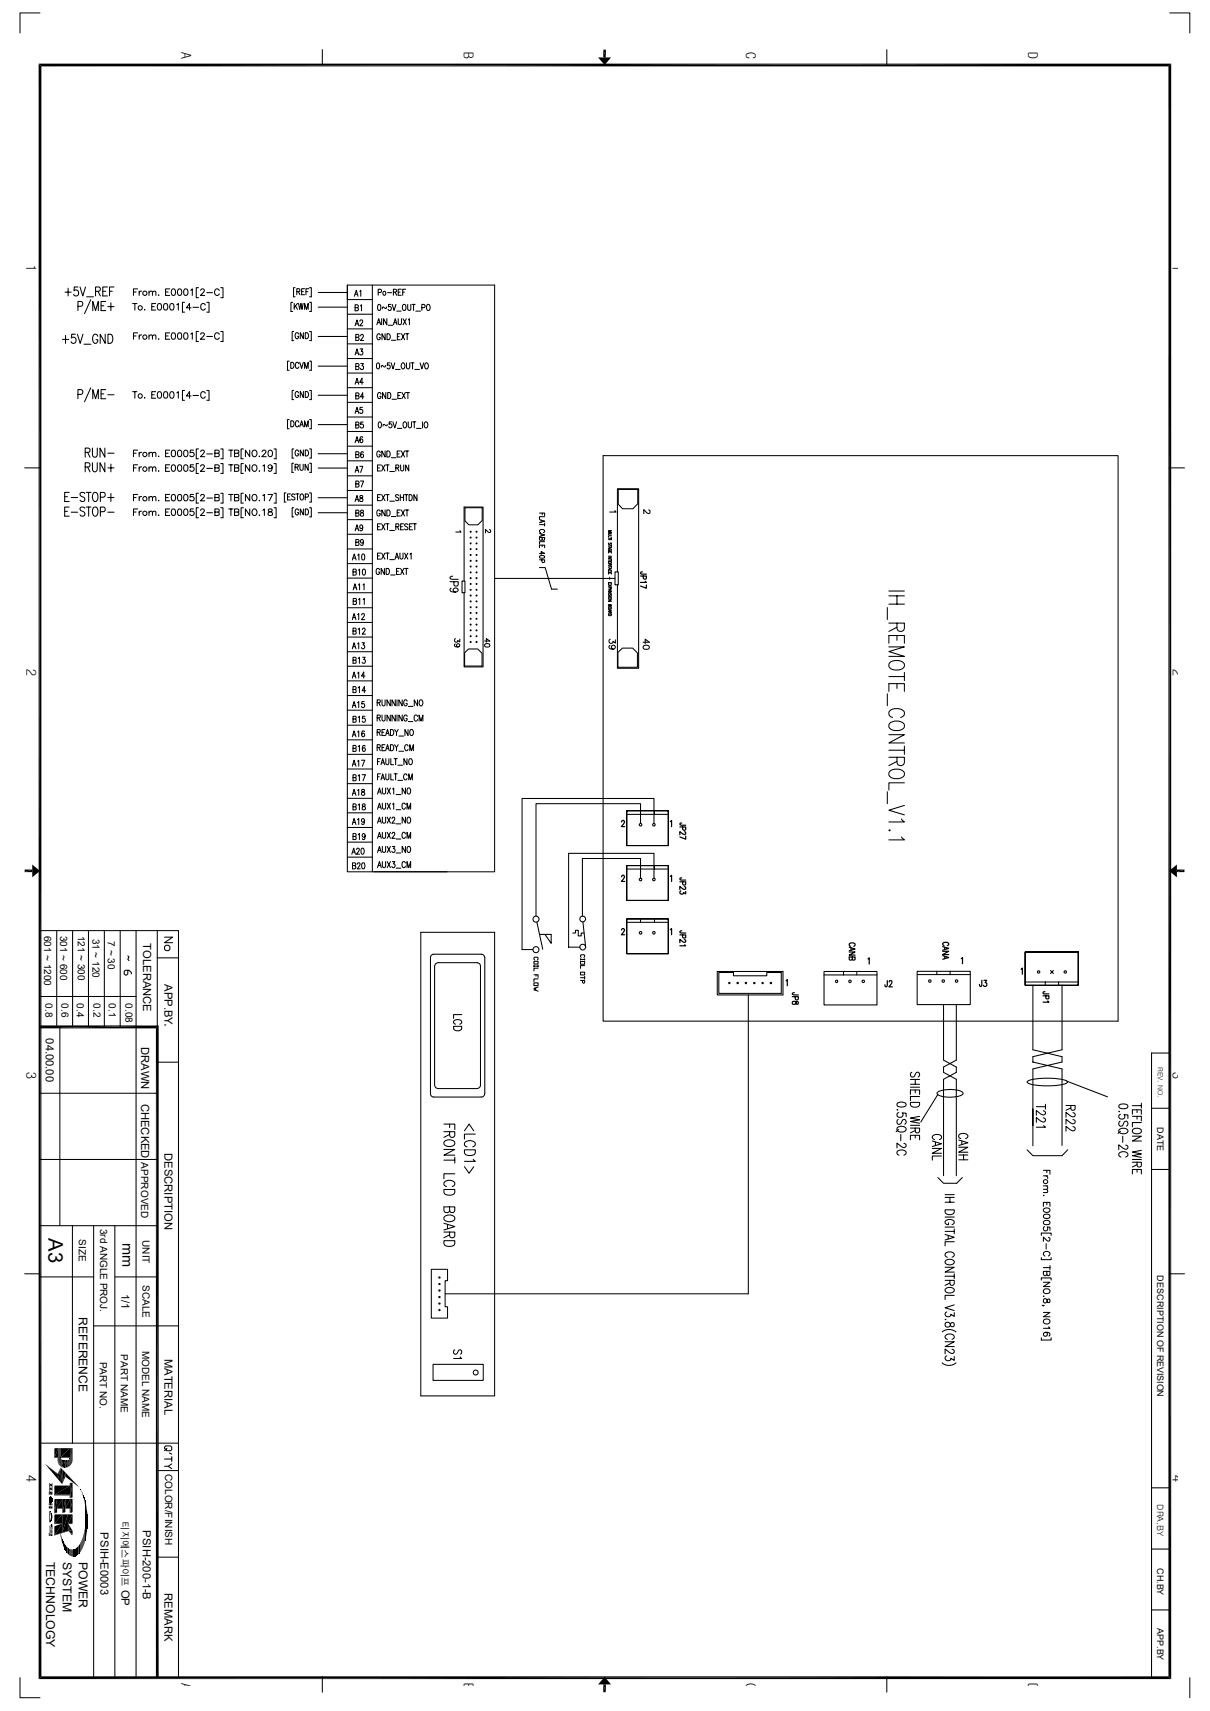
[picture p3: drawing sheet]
<svg xmlns="http://www.w3.org/2000/svg" width="297mm" height="420mm" viewBox="0 0 297 420" stroke-linecap="round" stroke-linejoin="round" font-family="sans-serif">
<defs><g id="words">
<text font-size="5" x="11.9" y="304" transform="rotate(90 11.9 304)">A3</text>
<text font-size="3.6" x="30.1" y="305" transform="rotate(90 30.1 305)">mm</text>
<g font-size="3.3">
<text x="44.5" y="12.8" transform="rotate(90 44.5 12.8)">A</text>
<text x="113.8" y="12.7" transform="rotate(90 113.8 12.7)">B</text>
<text x="183.1" y="12.7" transform="rotate(90 183.1 12.7)">C</text>
<text x="252.4" y="12.7" transform="rotate(90 252.4 12.7)">D</text>
<text x="6.5" y="64.9" transform="rotate(90 6.5 64.9)">1</text>
<text x="287.9" y="64.9" transform="rotate(90 287.9 64.9)">1</text>
<text x="6.5" y="164.2" transform="rotate(90 6.5 164.2)">2</text>
<text x="287.9" y="164.2" transform="rotate(90 287.9 164.2)">2</text>
<text x="6.5" y="263.1" transform="rotate(90 6.5 263.1)">3</text>
<text x="287.9" y="263.1" transform="rotate(90 287.9 263.1)">3</text>
<text x="6.5" y="362.1" transform="rotate(90 6.5 362.1)">4</text>
<text x="287.9" y="362.1" transform="rotate(90 287.9 362.1)">4</text>
<text x="44.5" y="413.1" transform="rotate(90 44.5 413.1)">A</text>
<text x="113.8" y="413.2" transform="rotate(90 113.8 413.2)">B</text>
<text x="183.1" y="413.2" transform="rotate(90 183.1 413.2)">C</text>
<text x="252.4" y="413.2" transform="rotate(90 252.4 413.2)">D</text>
</g>
<g font-size="3">
<text x="19.4" y="323.3" transform="rotate(90 19.4 323.3)">REFERENCE</text>
<text x="11.3" y="383.4" transform="rotate(90 11.3 383.4)">TECHNOLOGY</text>
<text x="15.4" y="383.4" transform="rotate(90 15.4 383.4)">SYSTEM</text>
<text x="19.4" y="383.4" transform="rotate(90 19.4 383.4)">POWER</text>
</g>
<g font-size="2.8">
<text x="35.2" y="231.4" transform="rotate(90 35.2 231.4)">TOLERANCE</text>
<text x="40.4" y="241.6" transform="rotate(90 40.4 241.6)">APP.BY</text>
<text x="11.3" y="254.8" transform="rotate(90 11.3 254.8)">04.00.00</text>
<text x="34.7" y="257" transform="rotate(90 34.7 257)">DRAWN</text>
<text x="34.7" y="270.9" transform="rotate(90 34.7 270.9)">CHECKED</text>
<text x="40.3" y="283" transform="rotate(90 40.3 283)">DESCRIPTION</text>
<text x="29.8" y="317.5" transform="rotate(90 29.8 317.5)">1/1</text>
<text x="40.4" y="333.5" transform="rotate(90 40.4 333.5)">MATERIAL</text>
<text x="24.6" y="376.2" transform="rotate(90 24.6 376.2)">PSIH-E0003</text>
<text x="35.1" y="375.7" transform="rotate(90 35.1 375.7)">PSIH-200-1-B</text>
<text x="29.8" y="390.2" transform="rotate(90 29.8 390.2)">OP</text>
<text x="40.4" y="391" transform="rotate(90 40.4 391)">REMARK</text>
</g>
<g font-size="2.5">
<text x="10.8" y="229.7" transform="rotate(90 10.8 229.7)">601 ~ 1200</text>
<text x="14.8" y="229.7" transform="rotate(90 14.8 229.7)">301 ~ 600</text>
<text x="19.1" y="229.7" transform="rotate(90 19.1 229.7)">121 ~ 300</text>
<text x="22.7" y="230.4" transform="rotate(90 22.7 230.4)">31 ~ 120</text>
<text x="26.5" y="231.1" transform="rotate(90 26.5 231.1)">7 ~ 30</text>
<text x="11.1" y="246.2" transform="rotate(90 11.1 246.2)">0.8</text>
<text x="15.1" y="246.2" transform="rotate(90 15.1 246.2)">0.6</text>
<text x="18.9" y="246.2" transform="rotate(90 18.9 246.2)">0.4</text>
<text x="22.9" y="246.2" transform="rotate(90 22.9 246.2)">0.2</text>
<text x="26.8" y="246.2" transform="rotate(90 26.8 246.2)">0.1</text>
<text x="30.8" y="246.2" transform="rotate(90 30.8 246.2)">0.08</text>
<text x="34.7" y="285.3" transform="rotate(90 34.7 285.3)">APPROVED</text>
<text x="19.4" y="304.2" transform="rotate(90 19.4 304.2)">SIZE</text>
<text x="24.6" y="301.6" transform="rotate(90 24.6 301.6)">3rd ANGLE PROJ.</text>
<text x="35" y="304.4" transform="rotate(90 35 304.4)">UNIT</text>
<text x="35" y="315.5" transform="rotate(90 35 315.5)">SCALE</text>
<text x="24.5" y="334.3" transform="rotate(90 24.5 334.3)">PART NO.</text>
<text x="29.7" y="332.4" transform="rotate(90 29.7 332.4)">PART NAME</text>
<text x="34.9" y="331.5" transform="rotate(90 34.9 331.5)">MODEL NAME</text>
<text x="40.6" y="361.8" transform="rotate(90 40.6 361.8)">COLOR/FINISH</text>
</g>
<g font-size="2.2">
<text x="284.1" y="276.7" transform="rotate(90 284.1 276.7)">DATE</text>
<text x="284.1" y="313.1" transform="rotate(90 284.1 313.1)">DESCRIPTION OF REVISION</text>
<text x="284.1" y="369.2" transform="rotate(90 284.1 369.2)">DRA.BY</text>
<text x="29.8" y="373.4" transform="rotate(90 29.8 373.4)">티지에스파이프</text>
<text x="284.1" y="384.9" transform="rotate(90 284.1 384.9)">CH.BY</text>
<text x="284.1" y="399.6" transform="rotate(90 284.1 399.6)">APP.BY</text>
</g>
<text font-size="1.7" x="284.2" y="261.9" transform="rotate(90 284.2 261.9)">REV. NO.</text>
</g></defs>
<g fill="none" stroke="#000" stroke-width=".25">
<path d="M9.8 3.2h-4.9v4.9M79.1 12.2v3.8M217.7 12.2v3.8M287.1 3.2h5v4.9M16 71.7h1.5M16.7 70.7v1.9M19.1 70.4h-.9v1a.7 .7 0 0 1 .9 0 .7 .7 0 0 1 0 1 .7 .7 0 0 1-.9 0l-.1-.2M19.1 75.2l1.1-.1 .1-.3-.1-.6-.3-.2h-.8v2.2M19.6 70.4l.7 2.2 .7-2.2M21.3 72.9h1.6M22.3 73.6l-1.6 3.4M22.8 76.2v-2.2l.7 2.2 .6-2.2v2.2"/>
<path d="M23.5 71.5l1-.1 .1-.3-.1-.6-1-.1v2.2M24 71.5l.6 1.1M24.8 75.1h.7M25.2 71.5h.8M26 74h-1.2v2.2h1.2M26.4 70.4h-1.2v2.2h1.2M26.5 75.3h1.5M26.9 71.5h.7M27.2 74.3v1.9M28 70.4h-1.1v2.2M32.6 74.5h1M32.8 71.7h.6"/>
<path d="M33.1 74.5v1.6M33.8 70.9h-1v1.6M34.2 71.5v1M34.8 71.5h-.4l-.2 .4M35.4 76h.2zM36.6 71.8l.4-.3h.3l.1 1M36.6 71.5v1M37.3 75.3h.5M37.4 71.8l.2-.3a.38 .38 0 0 1 .7 .3v.7M38.2 74.5h-.9v1.6h.9M38.8 74.6a.51 .51 0 0 1 .8 .2l.1 .4a.7 .7 0 0 1-.6 .9 1.03 1.03 0 0 1-.3-1.5zM38.9 72.3v.2z"/>
<path d="M40.3 74.6a.51 .51 0 0 1 .8 .2l.1 .4a.7 .7 0 0 1-.6 .9 1.03 1.03 0 0 1-.3-1.5zM40.6 71.7h.7M41.7 70.9h-1.1v1.6h1.1M41.9 74.6a.51 .51 0 0 1 .7 .2l.1 .4a.7 .7 0 0 1-.6 .9 1.03 1.03 0 0 1-.2-1.5zM42.2 71a.5 .5 0 0 1 .8 .2l.1 .4a.7 .7 0 0 1-.6 .9 1.03 1.03 0 0 1-.3-1.5zM43.4 74.8l.4-.3v1.6M43.8 71a.5 .5 0 0 1 .7 .2l.1 .4a.7 .7 0 0 1-.6 .9 1.03 1.03 0 0 1-.2-1.5zM45.3 74.2h-.5v2.4h.5M45.3 71a.79 .79 0 0 1 .9 .6 .79 .79 0 0 1-.5 .9h-.2a1.07 1.07 0 0 1-.2-1.5zM46.8 71.2l.4-.3v1.6M46.9 75.6h-1.1l.7-1.1v1.6M47.4 75.4h1.3"/>
<path d="M48.7 70.6h-.5v2.5h.5M49.3 71.3l.1-.3 .5-.1 .3 .5-1 1.1h1M50.4 74.9a.56 .56 0 0 0-.7-.4 .56 .56 0 0 0-.4 .6v.4a.57 .57 0 0 0 .4 .6 .57 .57 0 0 0 .7-.4M50.8 74.2h.5v2.4h-.5M50.8 71.8h1.4M53.8 71.3a.59 .59 0 0 0-.7-.4 .59 .59 0 0 0-.4 .6 .68 .68 0 0 0 .2 .9 .68 .68 0 0 0 .9-.1v-.2M54.2 70.6h.5v2.5h-.5M71.8 74.2h-.4v2.3h.4M72.2 74.5v1.4M72.4 70.6h-.3v2.3h.3M72.5 75.1l.5 .8M72.9 71.6l.6-.1v-.5l-.6-.1v1.4"/>
<path d="M73 74.5l-.8 1M73.2 71.6l.4 .7M73.3 74.5l.3 1.4 .3-1.4 .2 1.4 .3-1.4M74 71.6h.5M74.8 75.9v-1.4l.4 1.4 .4-1.4v1.4M74.8 70.9h-.8v1.4h.8M75.1 71.6h.5M75.8 70.9h-.7v1.4M76 74.2h.4v2.3h-.4M76 70.6h.4v2.3h-.4M78.1 75.4h7.2M78.1 71.8h7.2"/>
<path d="M85.3 70v3.5h6.1M85.3 77.1h6.1M87 72.7l.5-1.5 .4 1.5M87.2 80l.4-1.5 .5 1.5M87.2 72.2h.5M87.2 75.5l.6-.1 .2-.2-.2-.3-.6-.1v1.5h.5l.3-.3-.3-.5M87.3 79.5h.6M88.3 71.5l.3-.3v1.5M88.3 78.9l.3-.4 .4 .2v.4l-.7 .9h.8M88.5 75.1l.2-.3v1.5M91.4 70v144M92.5 79.7l.5-1.5 .4 1.5"/>
<path d="M92.7 79.2h.6M92.8 74.8l.2-.1a.88 .88 0 0 1 .1 1.5h-.3l-.1-.6zM92.8 71.8l.7-.1 .1-.5-.8-.2v1.5M93.7 78.2v1.5M94.9 75.4l-.2 .3-.7-.3-.1 .4M95 78.2v1.5l-.9-1.5v1.5M95.1 71.8h1M95.3 79.8h1.1M95.9 74.7h-.5l-.1 .7a.44 .44 0 0 1 .7 0 .44 .44 0 0 1-.1 .7 .44 .44 0 0 1-.7-.2M96.3 74.7l.4 1.5 .5-1.5M96.6 79.7l.4-1.5 .5 1.5M96.6 71.7l.7-.1v-.4l-.7-.2v1.5"/>
<path d="M96.7 79.2h.6M97 71.7l.4 .8M97.4 76.4h1.1M97.7 71.7h.5M97.7 78.2l.1 1.3 .3 .2 .3-.1 .2-.3v-1.1M98.5 71h-.8v1.5h.8M98.8 71.7h.5M98.9 78.2l.8 1.5M99 74.8l.1-.1a.77 .77 0 0 1 .6 .8 .77 .77 0 0 1-.6 .7 .98 .98 0 0 1-.1-1.4zM99.6 71h-.8v1.5M99.7 78.2l-.8 1.5M100.1 74.7v1.3l.3 .2 .4-.2v-1.3"/>
<path d="M100.2 78.5l.3-.3v1.5M101.1 74.7h.8M101.5 74.7v1.5M102.1 76.4h1.1M103.5 75.5l.7-.1 .2-.2-.2-.4-.7-.1v1.5M104.9 74.8l.1-.1a.77 .77 0 0 1 .6 .8 .77 .77 0 0 1-.6 .7 .98 .98 0 0 1-.1-1.4zM15.3 83.3h1.5M16.1 82.3v2M18.5 82h-.9l-.1 1a.71 .71 0 0 1 1 0 .71 .71 0 0 1 0 1 .71 .71 0 0 1-1 .1l-.1-.2M19 82l.7 2.3 .7-2.3M19.1 96.8l1.1-.1 .1-.3-.1-.6-.3-.2h-.8v2.3M20.6 84.5h1.7"/>
<path d="M22.3 95.2l-1.6 3.4M22.8 97.9v-2.3l.7 2.3 .6-2.3v2.3M24 82.5a.66 .66 0 0 0-.8-.4 .66 .66 0 0 0-.5 .8v.5a.67 .67 0 0 0 .7 .9 .67 .67 0 0 0 .6-.9h-.4M24.8 96.7h.7M25.8 82v2.3l-1.2-2.3v2.3M26 95.6h-1.2v2.3h1.2M26.5 96.9h1.5M26.5 82a1.16 1.16 0 0 1 1.2 .6 1.16 1.16 0 0 1-.2 1.3l-.4 .4h-.6zM32.6 96.1h1M32.8 82.5h.6M33.1 96.1v1.6M33.8 81.7h-1v1.6"/>
<path d="M34.2 82.2v1.1M34.8 82.2l-.4 .1-.2 .4M35.4 97.7h.2zM36.6 82.5l.4-.3 .3 .1 .1 1M36.6 82.2v1.1M37.3 96.9h.5M37.4 82.5l.2-.2a.38 .38 0 0 1 .7 .2v.8M38.2 96.1h-.9v1.6h.9M38.8 96.2a.51 .51 0 0 1 .8 .2l.1 .4a.7 .7 0 0 1-.6 .9 1.03 1.03 0 0 1-.3-1.5zM38.9 83.1v.2zM40.3 96.2a.51 .51 0 0 1 .8 .2l.1 .4a.7 .7 0 0 1-.6 .9 1.03 1.03 0 0 1-.3-1.5zM40.6 82.5h.7"/>
<path d="M41.7 81.7h-1.1v1.6h1.1M41.9 96.2a.51 .51 0 0 1 .7 .2l.1 .4a.7 .7 0 0 1-.6 .9 1.03 1.03 0 0 1-.2-1.5zM42.2 81.7h.4a.84 .84 0 0 1 .4 1.3l-.1 .2-.4 .1a.84 .84 0 0 1-.4-1.3zM43.4 96.4l.4-.3v1.6M43.8 81.7h.4a.84 .84 0 0 1 .3 1.3l-.1 .2-.4 .1a.84 .84 0 0 1-.4-1.3zM45.3 95.8h-.5v2.5h.5M45.3 81.7a.79 .79 0 0 1 .9 .6 .79 .79 0 0 1-.5 1l-.4-.1-.2-.2v-1zM46.8 82l.4-.3v1.6M46.9 97.2h-1.1l.7-1.1v1.6M47.4 97.1h1.3M48.7 81.4h-.5v2.4h.5M49.3 82.1l.3-.4h.4l.2 .3-.2 .5-.8 .8h1"/>
<path d="M50.4 96.5a.56 .56 0 0 0-.7-.4 .56 .56 0 0 0-.4 .6v.4a.57 .57 0 0 0 .4 .6 .57 .57 0 0 0 .7-.3M50.8 95.8h.5v2.5h-.5M50.8 82.6h1.4M53.8 82.1a.59 .59 0 0 0-.7-.4 .59 .59 0 0 0-.4 .6 .68 .68 0 0 0 .2 .9 .68 .68 0 0 0 .9-.1v-.2M54.2 81.4h.5v2.4h-.5M71 88.6h-.4v2.3h.4M71.4 88.9a.75 .75 0 0 1 .8 .8 .75 .75 0 0 1-.8 .7zM72.1 95.8h-.4v2.3h.4M72.1 81.4h-.4v2.2h.4M73.3 96.4a.44 .44 0 0 0-.6-.3 .44 .44 0 0 0-.3 .5v.4a.44 .44 0 0 0 .5 .6 .44 .44 0 0 0 .4-.6h-.3M73.3 82a.44 .44 0 0 0-.6-.3 .44 .44 0 0 0-.3 .5v.4a.45 .45 0 0 0 .5 .6 .45 .45 0 0 0 .4-.6h-.3M73.4 89.3a.44 .44 0 0 0-.6-.4 .44 .44 0 0 0-.3 .6v.3a.44 .44 0 0 0 .3 .6 .44 .44 0 0 0 .6-.4"/>
<path d="M73.6 88.9l.4 1.5 .5-1.5M74.5 96.1v1.5l-.8-1.5v1.5M74.5 81.7v1.4l-.8-1.4v1.4M74.8 90.4v-1.5l.4 1.5 .4-1.5v1.5M74.9 96.1a.75 .75 0 0 1 .9 .7 .75 .75 0 0 1-.9 .8zM74.9 81.7a.75 .75 0 0 1 .9 .7 .75 .75 0 0 1-.9 .7zM76 88.6h.4v2.3h-.4M76 95.8h.4v2.3h-.4M76 81.4h.4v2.2h-.4M78.1 82.6h7.2M78.1 89.9h7.2M78.1 97h7.2"/>
<path d="M85.3 84.4h6.1M85.3 88h6.1M85.3 91.6h6.1M85.3 95.2h6.1M85.3 98.8h6.1M85.3 80.7h6.1M87.2 87.1l.4-1.5 .5 1.5M87.2 94.3l.4-1.5 .5 1.5M87.3 86.7h.6M87.3 93.9h.6M87.3 97.2l.7-.1 .1-.2-.1-.4-.7-.1v1.5h.5l.3-.3-.3-.4M87.8 90l.3 .2v.4l-.8 .1v-1.5l.7 .1 .1 .2-.1 .4-.7 .1"/>
<path d="M87.8 82.8l.3 .3-.1 .4-.7 .1v-1.5l.7 .1 .1 .2-.1 .3-.7 .1M88.4 85.6h.6l-.3 .6a.43 .43 0 0 1 .3 .7 .43 .43 0 0 1-.7 0M88.5 82.5l.2-.4 .5 .2v.4l-.7 .9h.7M88.6 89.2h.6l-.3 .6a.44 .44 0 0 1 .3 .6 .44 .44 0 0 1-.7 0M89 100h-.6l-.1 .6a.44 .44 0 0 1 .7 .1 .44 .44 0 0 1-.1 .6 .44 .44 0 0 1-.6-.1M89.2 93.9h-.9l.6-1.1v1.5M89.3 97.4h-.8l.5-1v1.5M92.6 89.2l.2-.1a.85 .85 0 0 1 0 1.5l-.3-.3zM93.3 82.3a.44 .44 0 0 0-.5-.4 .44 .44 0 0 0-.3 .6v.3a.44 .44 0 0 0 .4 .6 .44 .44 0 0 0 .4-.6h-.2M93.5 96.7a.44 .44 0 0 0-.5-.3 .44 .44 0 0 0-.3 .5v.4a.44 .44 0 0 0 .4 .5 .44 .44 0 0 0 .4-.5h-.3M94.5 81.9v1.5l-.7-1.5v1.5M94.6 89.7l-.2 .4-.6-.4-.2 .4"/>
<path d="M94.7 96.4v1.4l-.8-1.4v1.4M95 81.9a.75 .75 0 0 1 .8 .8 .75 .75 0 0 1-.8 .7zM95.2 96.4a.79 .79 0 0 1 .7 .5 .79 .79 0 0 1-.4 .9h-.3zM95.7 89.1h-.6l-.1 .6a.45 .45 0 0 1 .7 0 .45 .45 0 0 1-.1 .7 .45 .45 0 0 1-.6-.1M96 89.1l.5 1.5 .4-1.5M96.1 83.5h1.1M96.2 98h1.1M97.1 90.7h1.1M97.5 82.6h.5M97.7 97.1h.4M98.3 81.9h-.8v1.5h.8M98.4 96.4h-.7v1.4h.7"/>
<path d="M98.6 81.9l.7 1.5M98.6 89.3l.2-.2a.76 .76 0 0 1 .6 .7 .76 .76 0 0 1-.6 .8l-.3-.6zM98.7 96.4l.8 1.4M99.3 81.9l-.7 1.5M99.5 96.4l-.8 1.4M99.6 81.9h.7M99.7 96.4h.8M99.8 89.1v1.2l.3 .3 .3-.1 .2-.4v-1M99.9 81.9v1.5M100.1 96.4v1.4M100.8 89.1h.8M101.3 89.1v1.5"/>
<path d="M101.8 90.7h1.2M103.1 89.1l.4 1.5 .5-1.5M104.4 89.3l.2-.2a.76 .76 0 0 1 .6 .7 .76 .76 0 0 1-.6 .8l-.4-.6zM6.1 114.9h3.7M20.9 111h1l.2-.4-.1-.4-.3-.2h-.8v2.2M20.9 114.6h1l.2-.4-.1-.4-.3-.2h-.8v2.2M21.5 111l.6 1.2M21.5 114.6l.6 1.2M22.7 110l.1 1.9a.58 .58 0 0 0 1 0l.1-1.9M22.7 113.6v1.6a.59 .59 0 0 0 .6 .6 .59 .59 0 0 0 .6-.6v-1.6M25.7 110v2.2l-1.1-2.2v2.2M25.7 113.6v2.2l-1.1-2.2v2.2"/>
<path d="M26.5 114.9h1.5M26.5 111.3h1.5M27.2 113.9v1.9M32.8 114.9h.6M32.8 111.3h.6M33.8 110.5h-1v1.6M33.8 114.1h-1v1.6M34.2 111v1.1M34.2 114.6v1.1M34.8 111a.45 .45 0 0 0-.6 .5M34.8 114.6l-.4 .1-.2 .4M36.6 111.3l.4-.3 .3 .1 .1 1"/>
<path d="M36.6 114.9l.4-.3 .3 .1 .1 1M36.6 111v1.1M36.6 114.6v1.1M37.4 111.3l.2-.2h.6l.1 1M37.4 114.9l.4-.3 .4 .1 .1 1M38.9 112h.1zM38.9 115.6h.1zM40.6 114.9h.7M40.6 111.3h.7M41.7 110.5h-1.1v1.6h1.1M41.7 114.1h-1.1v1.6h1.1M42.2 110.6a.51 .51 0 0 1 .8 .2l.1 .4a.7 .7 0 0 1-.6 .9 1.03 1.03 0 0 1-.3-1.5z"/>
<path d="M42.2 114.2a.51 .51 0 0 1 .8 .2l.1 .4a.74 .74 0 0 1-.6 .9 1.05 1.05 0 0 1-.3-1.5zM43.8 110.6a.51 .51 0 0 1 .7 .2l.1 .4a.7 .7 0 0 1-.6 .9 1.03 1.03 0 0 1-.2-1.5zM43.8 114.2a.51 .51 0 0 1 .7 .2l.1 .4a.74 .74 0 0 1-.6 .9 1.05 1.05 0 0 1-.2-1.5zM45.3 110.6a.51 .51 0 0 1 .8 .2v.4a.7 .7 0 0 1-.6 .9 1.07 1.07 0 0 1-.2-1.5zM45.3 114.2a.51 .51 0 0 1 .8 .2v.4a.73 .73 0 0 1-.6 .9 1.08 1.08 0 0 1-.2-1.5zM47.5 110.5h-.8v.7a.57 .57 0 0 1 .8-.1 .57 .57 0 0 1 0 .9 .57 .57 0 0 1-.9-.2M47.5 114.1h-.8v.7a.57 .57 0 0 1 .8-.1 .57 .57 0 0 1 0 .9 .57 .57 0 0 1-.9-.2M48.7 110.2h-.5v2.4h.5M48.7 113.8h-.5v2.4h.5M49.3 110.9l.3-.4h.3l.3 .3-.2 .5-.8 .8h1M49.3 114.5l.3-.4h.3l.3 .3-.2 .5-.8 .8h1M50.8 111.4h1.4"/>
<path d="M50.8 115h1.4M52.7 114.9l1-.1 .1-.6-1.1-.1v1.6h.7l.4-.3v-.4l-.4-.1M53.4 111.3l.4 .1v.5l-1.1 .2v-1.6l1.1 .2-.1 .5-1 .1M54.2 110.2h.5v2.4h-.5M54.2 113.8h.5v2.4h-.5M56.1 110.5h1.1M56.1 114.1h1.1M56.7 110.5v1.6M56.7 114.1v1.6M57.6 114.9l.9-.1 .1-.6-1-.1v1.6h.7l.3-.3v-.4l-.3-.1M58.3 111.3l.3 .1v.5l-1 .2v-1.6l1 .2-.1 .5-.9 .1M59.7 110.2h-.5v2.4h.5"/>
<path d="M59.7 113.8h-.5v2.4h.5M61.3 110.5v1.6l-1.1-1.6v1.6M61.3 114.1v1.6l-1.1-1.6v1.6M62 110.7l.1-.1a.75 .75 0 0 1 1 .7 .75 .75 0 0 1-1 .7l-.3-.5zM62 114.3l.1-.1a.75 .75 0 0 1 1 .7 .75 .75 0 0 1-1 .7l-.3-.5zM63.6 112h.2zM63.6 115.6h.2zM64.3 110.9l.3-.4h.4l.3 .3-.3 .5-.7 .8h1.1M64.5 114.4l.4-.3v1.6M66 110.6a.51 .51 0 0 1 .8 .2l.1 .4a.7 .7 0 0 1-.6 .9 .99 .99 0 0 1-.3-1.5zM66.8 114.6a.51 .51 0 0 1-.7 .5 .51 .51 0 0 1-.2-.8 .51 .51 0 0 1 .8 0l.1 .3a.81 .81 0 0 1-.6 1.1l-.3-.3M67.3 110.2h.5v2.4h-.5"/>
<path d="M67.3 113.8h.5v2.4h-.5M71 103h-.4v2.2h.4M71.4 103.3a.75 .75 0 0 1 .8 .7 .75 .75 0 0 1-.8 .8zM72.1 113.7h-.4v2.3h.4M72.1 110.2h-.4v2.2h.4M72.4 114.7l.8-.1v-.5l-.8-.1v1.4M72.9 114.7l.3 .7M73.3 110.8a.44 .44 0 0 0-.6-.3 .44 .44 0 0 0-.3 .5v.4a.44 .44 0 0 0 .5 .5 .44 .44 0 0 0 .4-.5h-.3M73.4 103.6a.44 .44 0 0 0-.6-.3 .44 .44 0 0 0-.3 .5v.4a.44 .44 0 0 0 .3 .6 .44 .44 0 0 0 .6-.4M73.6 104.8l.4-1.5 .5 1.5M73.6 114v1l.4 .4 .4-.2v-1.2M73.7 104.3h.6"/>
<path d="M74.5 110.4v1.5l-.8-1.5v1.5M74.8 104.8v-1.5l.4 1.5 .4-1.5v1.5M74.9 110.4a.74 .74 0 0 1 .8 .8 .74 .74 0 0 1-.8 .7zM75.6 114v1.4l-.7-1.4v1.4M76 103h.4v2.2h-.4M76 110.2h.4v2.2h-.4M76 113.7h.4v2.3h-.4M78.1 114.9h7.2M78.1 104.2h7.2M78.1 111.4h7.2M85.3 102.4h6.1M85.3 105.9h6.1"/>
<path d="M85.3 116.8h6.1M85.3 113.1h6.1M85.3 109.5h6.1M87.2 116l.4-1.5 .5 1.5M87.2 108.7l.4-1.5 .5 1.5M87.2 101.5l.4-1.5 .5 1.5M87.3 115.5h.6M87.3 108.2h.6M87.3 101h.6M87.3 111.6l.7-.1 .1-.5-.8-.1v1.5h.5l.3-.3-.3-.5M87.3 104.3l.7-.1 .1-.5-.8-.1v1.5h.5l.3-.3-.3-.5M87.8 118.8l.3 .2v.4l-.8 .1v-1.4l.8 .1-.1 .5-.7 .1"/>
<path d="M88.3 114.5h.8l-.6 1.5M88.5 118.1h.7l-.5 1.4M89 107.4l-.2-.2a.85 .85 0 0 0-.1 1.5 .43 .43 0 0 0 .4-.6 .43 .43 0 0 0-.7-.1l-.1 .2M89.2 103.6h-.6l-.1 .6a.45 .45 0 0 1 .6 .1 .45 .45 0 0 1 0 .6 .45 .45 0 0 1-.6 0v-.1M89.2 111.1l-.2-.2a.85 .85 0 0 0-.1 1.5 .43 .43 0 0 0 .4-.7 .43 .43 0 0 0-.7-.1l-.1 .2M92.7 114.9h.4M93 103.6l.2-.1a.82 .82 0 0 1 .4 .8 .82 .82 0 0 1-.4 .7l-.4-.6zM93.3 111.1a.44 .44 0 0 0-.5-.4 .44 .44 0 0 0-.3 .6v.3a.44 .44 0 0 0 .4 .6 .44 .44 0 0 0 .4-.6h-.3M93.4 114.1h-.7v1.5h.7M93.7 114.1l.8 1.5M94.5 114.1l-.8 1.5M94.5 110.7v1.5l-.8-1.5v1.5"/>
<path d="M94.7 114.1h.8M95 110.7a.79 .79 0 0 1 .8 .6 .79 .79 0 0 1-.4 .9h-.4zM95 104.2l-.1 .3-.6-.3h-.2l-.1 .4M95.1 114.1v1.5M95.7 115.7h1.1M96.1 112.4h1.1M96.1 103.5h-.6v.7a.44 .44 0 0 1 .6 0 .44 .44 0 0 1-.1 .7 .44 .44 0 0 1-.6-.2M96.4 103.5l.5 1.5 .5-1.5M97.2 114.9l.6-.1 .1-.5-.7-.2v1.5M97.5 111.4h.5M97.5 105.2h1.1M97.5 114.9l.4 .7"/>
<path d="M98.3 110.7h-.8v1.5h.8M98.3 114.1l.1 1.3 .3 .2 .4-.2v-1.3M98.5 110.7l.8 1.5M99.1 103.6l.2-.1a.76 .76 0 0 1 .5 .8 .76 .76 0 0 1-.5 .7 1 1 0 0 1-.2-1.4zM99.3 110.7l-.8 1.5M99.5 110.7h.8M99.9 110.7v1.5M100.2 103.5v1.1l.3 .4 .5-.2v-1.3M100.3 114.1v1.5l-.7-1.5v1.5M101.3 103.5h.8M101.7 103.5v1.5M102.2 105.2h1.2"/>
<path d="M103.7 103.5v1.5M104.2 103.8l.2-.3a.75 .75 0 0 1 .7 .8 .75 .75 0 0 1-.7 .7l-.3-.6zM148 111.8h126.4v138.9h-126.4zM287 114.9h3.7M15.9 121.9h.7M15.9 125.5h.7M17 120.9h-1.1v2.2h1.1M17 124.5h-1.1v2.2h1.1M17.5 122.1h1.5M17.5 125.7h1.5M20.8 121.2a.6 .6 0 0 0-.7-.3 .6 .6 0 0 0-.4 .7l1 .5a.61 .61 0 0 1-.2 1 .61 .61 0 0 1-.9-.3M20.8 124.8a.59 .59 0 0 0-.7-.3 .59 .59 0 0 0-.4 .7l1 .5a.61 .61 0 0 1-.2 1 .61 .61 0 0 1-.9-.3"/>
<path d="M21.2 120.9h1.2M21.2 124.5h1.2M21.8 120.9v2.2M21.8 124.5v2.2M23 120.9h.2a.97 .97 0 0 1 .8 1.4 .7 .7 0 0 1-.6 .8 .7 .7 0 0 1-.7-.8v-.6zM23 124.5h.2a1.2 1.2 0 0 1 .9 .9 1.2 1.2 0 0 1-.4 1.2l-.2 .1a1.24 1.24 0 0 1-.9-.9 1.24 1.24 0 0 1 .4-1.3zM24.6 122h.8l.3-.2 .1-.5-.1-.4h-1.1v2.2M24.6 125.6h.8a.59 .59 0 0 0 .4-.6 .59 .59 0 0 0-.4-.5h-.8v2.2M26.5 122.1h1.5M26.5 125.7h1.5M27.2 121.2v1.9M32.8 122.1h.6"/>
<path d="M32.8 125.7h.6M33.8 121.4h-1v1.5M33.8 124.9h-1v1.6M34.2 121.9v1M34.2 125.5v1M34.8 121.9l-.4 .1-.2 .3M34.8 125.5l-.4 .1-.2 .3M36.6 122.2l.4-.3 .3 .1 .1 .9M36.6 125.8l.4-.3 .3 .1 .1 .9M36.6 121.9v1M36.6 125.5v1M37.4 122.2l.2-.2a.38 .38 0 0 1 .7 .2v.7"/>
<path d="M37.4 125.8l.2-.2a.38 .38 0 0 1 .7 .2v.7M38.9 126.4h.1zM38.9 122.8v.1zM40.6 122.1h.7M40.6 125.7h.7M41.7 121.4h-1.1v1.5h1.1M41.7 124.9h-1.1v1.6h1.1M42.2 121.5a.51 .51 0 0 1 .8 .2l.1 .3a.68 .68 0 0 1-.6 .9 .99 .99 0 0 1-.3-1.4zM42.2 125a.5 .5 0 0 1 .8 .3l.1 .3a.68 .68 0 0 1-.6 .9 1.03 1.03 0 0 1-.3-1.5zM43.8 121.5a.51 .51 0 0 1 .7 .2l.1 .3a.68 .68 0 0 1-.6 .9 .99 .99 0 0 1-.2-1.4zM43.8 125a.5 .5 0 0 1 .7 .3l.1 .3a.68 .68 0 0 1-.6 .9 1.03 1.03 0 0 1-.2-1.5zM45.3 121.5a.51 .51 0 0 1 .8 .2v.3a.68 .68 0 0 1-.6 .9l-.4-.3v-.9z"/>
<path d="M45.3 125a.79 .79 0 0 1 .9 .6 .79 .79 0 0 1-.5 .9l-.6-.3v-.9zM47.5 121.4h-.8v.6a.57 .57 0 0 1 .8 0 .57 .57 0 0 1 0 .8 .57 .57 0 0 1-.9-.2M47.5 124.9h-.8v.7a.57 .57 0 0 1 .8 0 .57 .57 0 0 1-.1 .8 .57 .57 0 0 1-.8-.2M48.7 121.1h-.5v2.4h.5M48.7 124.6h-.5v2.5h.5M49.3 121.8l.3-.4h.3l.3 .3-.2 .5-.8 .7h1M49.3 125.3l.1-.3 .5-.1 .3 .5-1 1.1h1M50.8 125.9h1.4M50.8 122.3h1.4M52.7 122.1l1-.1 .1-.5-1.1-.1v1.5h.7l.4-.3v-.3l-.4-.2M52.7 125.7l1-.1 .1-.5-1.1-.2v1.6h.7l.4-.3v-.3l-.4-.2M54.2 121.1h.5v2.4h-.5"/>
<path d="M54.2 124.6h.5v2.5h-.5M56.1 121.4h1.1M56.1 124.9h1.1M56.7 121.4v1.5M56.7 124.9v1.6M57.6 122.1l.9-.1 .1-.5-1-.1v1.5h.7l.3-.3v-.3l-.3-.2M57.6 125.7l.9-.1 .1-.5-1-.2v1.6h.7l.3-.3v-.3l-.3-.2M59.7 121.1h-.5v2.4h.5M59.7 124.6h-.5v2.5h.5M61.3 121.4v1.5l-1.1-1.5v1.5M61.3 124.9v1.6l-1.1-1.6v1.6M62 121.6l.1-.1a.75 .75 0 0 1 1 .7 .75 .75 0 0 1-1 .7l-.3-.6z"/>
<path d="M62.1 125a.75 .75 0 0 1 1 .7 .75 .75 0 0 1-1 .7l-.3-.5zM63.6 126.4h.2zM63.7 122.8v.1zM64.5 121.7l.4-.3v1.5M64.5 125.3l.4-.4v1.6M65.8 121.4h1.1l-.8 1.5M66 125v.5l.8 .4v.5l-.3 .1-.6-.1v-.5l.9-.6-.3-.4zM67.3 121.1h.5v2.4h-.5M67.3 124.6h.5v2.5h-.5M70.2 121h-.4v2.2h.4M70.6 122h.4M71.3 121.2h-.7v1.5h.7"/>
<path d="M72.1 124.6h-.4v2.3h.4M72.4 121.5l-.3-.3-.5 .3 .1 .3 .6 .4v.5h-.4l-.3-.2M72.6 121.2h.8M73 121.2v1.5M73.3 125.3a.44 .44 0 0 0-.6-.4 .44 .44 0 0 0-.3 .6v.3a.45 .45 0 0 0 .5 .6 .45 .45 0 0 0 .4-.6h-.3M73.7 121.5l.3-.3a.72 .72 0 0 1 .6 .8 .72 .72 0 0 1-.7 .7l-.3-.5zM74.5 124.9v1.5l-.8-1.5v1.5M74.9 124.9a.75 .75 0 0 1 .9 .8 .75 .75 0 0 1-.9 .7zM74.9 122h.7l.1-.2-.1-.5-.7-.1v1.5M76 121h.4v2.2h-.4M76 124.6h.4v2.3h-.4M78.1 122.2h7.2"/>
<path d="M78.1 125.9h7.2M85.3 120.4h6.1M85.3 124h6.1M85.3 127.6h6.1M85.3 134.7h6.1M85.3 131.1h6.1M85.3 138.3h6.1M86.5 137.5l.5-1.5 .4 1.5M86.7 137h.5M87.2 130.3l.4-1.5 .5 1.5M87.2 123.1l.4-1.5 .5 1.5M87.3 129.8h.6"/>
<path d="M87.3 122.6h.6M87.3 133.1h.7l.1-.3-.1-.3-.7-.1v1.5h.5l.3-.3-.3-.5M87.8 136.3l.3-.3v1.5M87.8 125.9l.3 .3v.4l-.8 .1v-1.5l.8 .1-.1 .6h-.7M88 140l.3-.3v1.5M88.4 121.7v.4a.5 .5 0 0 1 .7 .4 .5 .5 0 0 1-.5 .6 .54 .54 0 0 1-.2-.7 .54 .54 0 0 1 .6-.3v-.4zM88.6 125.3v.4a.5 .5 0 0 1 .6 .4 .5 .5 0 0 1-.5 .6 .54 .54 0 0 1-.2-.7 .54 .54 0 0 1 .7-.3v-.4zM88.9 136.1l.2-.1a.85 .85 0 0 1 0 1.5l-.3-.3zM89 129.3v.2a.39 .39 0 0 1-.6 .1 .39 .39 0 0 1 0-.6 .39 .39 0 0 1 .6 0v.3a.69 .69 0 0 1-.4 1l-.3-.2M89.1 139.7h.3a.9 .9 0 0 1-.1 1.5l-.4-.7zM89.2 132.9l-.2 .4a.4 .4 0 0 1-.5-.5 .4 .4 0 0 1 .7-.2v.3a.71 .71 0 0 1-.5 1l-.2-.2M92.7 122.1h.4"/>
<path d="M92.7 129.3h.4M92.7 136.4h.4M93.2 139.9a.44 .44 0 0 0-.6-.4 .44 .44 0 0 0-.3 .6v.3a.45 .45 0 0 0 .5 .6 .45 .45 0 0 0 .4-.6h-.3M93.3 125.5a.44 .44 0 0 0-.5-.3 .44 .44 0 0 0-.3 .5v.4a.45 .45 0 0 0 .4 .6 .45 .45 0 0 0 .4-.6h-.3M93.4 121.4h-.7v1.5h.7M93.4 128.6h-.7v1.4h.7M93.4 135.8h-.7v1.4h.7M93.7 121.4l.8 1.5M93.7 128.6l.8 1.4M93.7 135.8l.8 1.4M94.4 139.5v1.5l-.8-1.5v1.5M94.5 121.4l-.8 1.5"/>
<path d="M94.5 128.6l-.8 1.4M94.5 135.8l-.8 1.4M94.5 125.2v1.5l-.8-1.5v1.5M94.7 121.4h.8M94.7 128.6h.8M94.7 135.8h.8M94.8 139.5a.79 .79 0 0 1 .8 .5 .79 .79 0 0 1-.2 .9l-.6 .1zM95 125.2a.79 .79 0 0 1 .8 .5 .79 .79 0 0 1-.3 .9l-.5 .1zM95.1 121.4v1.5M95.1 128.6v1.4M95.1 135.8v1.4M95.7 123h1.1"/>
<path d="M95.7 130.2h1.1M95.7 137.4h1.1M96.1 126.8h1.1M97 137.2l.4-1.4 .5 1.4M97.2 136.7h.5M97.2 129.3l.6-.1v-.5l-.6-.1v1.4M97.5 125.9h.5M97.5 129.3l.4 .7M97.9 121.6l-.3-.2-.5 .2 .1 .4 .5 .2a.42 .42 0 0 1 0 .7 .42 .42 0 0 1-.6-.2M98 139.5h-.7v1.5h.7M98.2 135.8v1.2l.3 .2 .4-.2v-1.2M98.3 125.2h-.8v1.5h.8"/>
<path d="M98.3 122.1h.8M98.3 121.4v1.5M98.3 129.3h.5M98.3 139.5l.8 1.5M98.5 125.2l.8 1.5M99.1 121.4v1.5M99.1 128.6h-.8v1.4h.8M99.1 139.5l-.8 1.5M99.3 135.8l.8 1.4M99.3 121.4h.8M99.3 125.2l-.8 1.5M99.4 139.5h.8"/>
<path d="M99.5 125.2h.8M99.7 121.4v1.5M99.7 139.5v1.5M99.9 125.2v1.5M100.1 128.8l-.3-.2-.5 .2 .1 .4 .7 .3-.1 .5h-.4l-.3-.2M100.1 135.8l-.8 1.4M100.4 121.4a.74 .74 0 0 1 .8 .8 .74 .74 0 0 1-.8 .7zM100.5 129.3h.5M100.6 136.1l.3-.3v1.4M101.3 128.6h-.8v1.4h.8M101.4 128.6h.8M101.8 128.6v1.4"/>
<path d="M102.4 121.4v1.5l-.8-1.5v1.5M112.9 130.3l.3 .3h-1.3M114.1 124.6h4.3v3.2l-1.1 1h-2.2l-1-1zM115.4 130.4h.2v.2h-.2zM115.4 137.5h.2v.3h-.2zM116.9 130.4h.2v.2h-.2zM116.9 137.5h.2v.3h-.2zM120.1 130a.36 .36 0 0 1 .4 .4 .36 .36 0 0 1-.4 .3l-.9-.8v.9M132.4 139.3h1.4l1.6 5.3h1.4M132.4 125.9h1.3v.7M132.4 127.6l1.3 .3-1.3 .4M132.4 130.9l1.3 .4-1.3 .4"/>
<path d="M132.4 134.5v-.7h1.3v.7M132.4 135.8h1.3l-.9-.4v.7M132.4 128.8h1.3M132.4 137.4h1.3l-.1 .6h-.5l-.1-.6M132.5 136.5l.6-.1 .6 .3a.72 .72 0 0 1-1.3 0zM132.7 130.7a.39 .39 0 0 1-.3-.4 .39 .39 0 0 1 .5-.3h.3a.39 .39 0 0 1 .5 .3 .39 .39 0 0 1-.3 .4M132.8 127.7v.5M132.8 131.1v.4M133.1 125.9v.5M133.1 133.8v.4M133.1 132v.5h.5l.1-.5h-1.3v.4l.3 .2 .4-.2M133.7 126.8h-1.3v.6"/>
<path d="M133.7 133h-1.3v.6M133.7 128.4v.7M149.4 130.3h.7l-.7 .2 .7 .2h-.7M149.4 134.2l.7 .3-.7 .2M149.4 135.8v-.4h.7v.4M149.4 136.7h.7l-.7 .5h.7M149.4 138.2v-.4h.7v.4M149.4 138.3h.7l-.1 .4h-.2l-.1-.4M149.4 138.9h.7v.4M149.4 139.4l.7 .2-.7 .2M149.4 132.1h.7M149.4 132.5h.7"/>
<path d="M149.4 134h.7M149.4 136.5h.7M149.4 137.5h.7M149.4 133.3v.3l.7-.3-.1 .3M149.6 134.3v.3M149.6 139.4v.3M149.6 135v.2a.22 .22 0 0 1-.3-.2 .22 .22 0 0 1 .3-.2h.2a.22 .22 0 0 1 .3 .2 .22 .22 0 0 1-.2 .2M149.7 135.4v.2M149.7 137.8v.2M149.7 138.9v.3M149.7 138.6l-.3 .2M150.1 131.5h-.7v.4"/>
<path d="M150.1 132v.3M150.1 133.8v.4M150.1 137.3v.4M150.1 130.9h-.7v.2l.2 .2h.5M150.9 125.3l.3 .4h-1.6M151.8 120.1h4.7v3.6l-1.1 1.2h-2.6l-1-1.1zM159.2 125.2l.3 .1 .1 .5-.5 .3-1.1-1v1M85.3 149.2h6.1M85.3 152.8h6.1M85.3 156.4h6.1M85.3 160h6.1M85.3 145.5h6.1"/>
<path d="M85.3 141.9h6.1M86.5 159.3l.4-1.5 .5 1.5M86.5 152.1l.4-1.5 .5 1.5M86.7 154.9l.6-.1v-.5l-.6-.1v1.5h.5l.2-.3v-.4l-.2-.1M86.7 140.4l.6-.1 .1-.5-.7-.1v1.5h.5l.3-.3-.1-.4-.2-.1M86.7 158.7h.5M86.7 151.6h.5M86.7 144.8l.4-1.5 .5 1.5M86.7 147.6l.7-.1 .1-.5-.8-.1v1.5h.5l.3-.3v-.4l-.3-.1M86.9 144.3h.5M87.8 158l.3-.2v1.5M87.8 150.9l.3-.3v1.5"/>
<path d="M87.9 154.5l.3-.3v1.5M88 143.6l.3-.3v1.5M88 147.2l.3-.3v1.5M88.8 151l.2-.4 .4 .1 .1 .2-.8 1.2h.8M88.9 157.8h.6l-.4 .5a.44 .44 0 0 1 .4 .7 .44 .44 0 0 1-.8 0M88.9 154.6l.1-.3a.35 .35 0 0 1 .5 0 .35 .35 0 0 1 .1 .5l-.7 .9h.8M89.1 143.6l.3-.3v1.5M89.2 147.2l.2-.3v1.5M95.9 141.1h1.1M97.3 140.2h.5M110.4 142.8h2.1v.7l-.2 .3-.8-.1-.1-.9M110.7 144.4l-.3 .5a1.2 1.2 0 0 0 2.1-.1 .59 .59 0 0 0-.7-.5 .59 .59 0 0 0-.5 .8l.5 .2"/>
<path d="M111.1 141.4l-.7 .3 .3 .4 1.8 .1M111.8 158.1l-.3 .2a.71 .71 0 0 0 .7 .5 .71 .71 0 0 0 .7-.4 .4 .4 0 0 0-.4-.4 .4 .4 0 0 0-.4 .4 .4 .4 0 0 0 .3 .4M111.8 156.8a.43 .43 0 0 0-.1 .7 .43 .43 0 0 0 .7-.3l.5 .4v-.7M113.4 142.6h.7v2.9h-.7zM113.9 142.6v-18.1h4.7v39.2h-4.7v-18.2M115.4 141.8h.2v.2h-.2zM115.4 146.1h.2v.2h-.2zM115.4 153.2h.2v.2h-.2zM115.4 157.5h.2v.2h-.2zM116.9 141.8h.2v.2h-.2zM116.9 146.1h.2v.2h-.2zM116.9 153.2h.2v.2h-.2z"/>
<path d="M116.9 157.5h.2v.2h-.2zM119 157.4h1.2l-.8-.6v.8M119 158.2l1-.2 .2 .4a.66 .66 0 0 1-.6 .4 .66 .66 0 0 1-.6-.4zM121.4 142h29.6M149.4 150.7h.7a.36 .36 0 0 1-.4 .4 .36 .36 0 0 1-.3-.4zM149.4 140.9v-.4h.7v.4M149.4 144.1h.7v.3l-.3 .1-.1-.4M149.4 144.6l.7 .2-.7 .3M149.4 145.2h.7l-.7 .4h.7M149.4 147.2h.7l-.7 .4h.7M149.4 149.6l.7 .2-.7 .2M149.4 150.2h.7l-.1 .3h-.2l-.1-.3"/>
<path d="M149.4 146.4h.7M149.4 143.4v-.4h.7v.4M149.4 143.5l.7 .4M149.4 145.8v.4l.7-.4-.1 .4M149.5 140.4a.22 .22 0 0 1-.1-.3 .22 .22 0 0 1 .2-.1h.2a.22 .22 0 0 1 .3 .1 .22 .22 0 0 1-.2 .3M149.6 144.7v.3M149.6 149.6v.3M149.6 141.7v.5M149.7 148.5l.1 .3h.3v-.3h-.7v.3l.3-.1M149.7 140.5v.3M149.7 150.4l-.3 .1M149.7 143v.2"/>
<path d="M149.7 158.5h-.1a.51 .51 0 0 0 .2 .8 .88 .88 0 0 0 1.2-.4 .49 .49 0 0 0-.4-.5 .49 .49 0 0 0-.5 .4 .49 .49 0 0 0 .4 .5M149.8 156.9a.52 .52 0 0 0-.2 .9 .52 .52 0 0 0 .9-.4l.5 .5v-.8M150.1 143.5l-.7 .4M151 140.4h.8v3.2h-.8zM151.6 140.4v-20.4h5.2v44h-5.2v-20.4M157.9 157.6h1.5l-1-.7v1.1M157.9 158.6a.75 .75 0 0 1 1-.3 .75 .75 0 0 1 .4 .9l-.5 .2a.63 .63 0 0 1-.9-.6zM217.8 149.1v3M218.2 145.1h3.8M218.2 146.3h3.8M218.2 148.3h3.8M218.2 153h3.8v1.3a.93 .93 0 0 1-.9 .7 .93 .93 0 0 1-.9-.7v-1.3"/>
<path d="M218.2 157.9v-1.9h3.8v1.9M218.2 158.8h3.8l-3.8 1.1 3.8 1.2h-3.8M220.2 146.3v2M220.2 156v1.2M220.2 154l-2 1M85.3 167.1h6.1M85.3 163.5h6.1M85.3 170.7h6.1M85.3 178h6.1M85.3 174.3h6.1M86.5 173.7l.4-1.5 .5 1.5M86.5 166.5l.4-1.5 .5 1.5"/>
<path d="M86.7 169.2h.6v-.6l-.6-.1v1.5h.5l.2-.2v-.4l-.2-.2M86.7 173.2h.5M86.7 165.9h.5M87.2 176.5l.2 .3-.1 .4-.6 .1v-1.5l.6 .1v.5l-.6 .1M87.2 162.1l.2 .2-.1 .5h-.6v-1.5l.6 .1v.6l-.6 .1M87.8 179.7l.3-.3v1.4M87.8 172.5l.3-.3v1.5M87.8 165.2l.3-.2v1.5M87.9 176.1l.3-.3v1.5M87.9 168.8l.3-.3v1.5M87.9 161.6l.3-.3v1.5M89 161.3h.6l-.3 .6a.43 .43 0 0 1 .3 .7 .43 .43 0 0 1-.7 0"/>
<path d="M89.4 172.2h-.5l-.1 .6a.45 .45 0 0 1 .6 0 .45 .45 0 0 1 0 .7 .45 .45 0 0 1-.7-.1M89.5 179.6l-.1-.1a.72 .72 0 0 0-.7 .5 .72 .72 0 0 0 .4 .8 .4 .4 0 0 0 .5-.3 .4 .4 0 0 0-.4-.4 .4 .4 0 0 0-.4 .3M89.6 175.8h-.6l-.1 .6a.45 .45 0 0 1 .7 0 .45 .45 0 0 1 0 .7 .45 .45 0 0 1-.7-.1M89.6 165.9h-.9l.6-.9v1.5M89.7 169.5h-.8l.6-1v1.5M92.6 176.2l.7-.1v-.5l-.7-.1v1.5M92.6 172.5l.7-.1v-.6h-.7v1.5M92.6 179.7h.7v-.6h-.7v1.5M93 176.2l.3 .8M93 172.5l.3 .8M93 179.7l.3 .9M93.8 175.5v1.3l.3 .2 .4-.2v-1.3"/>
<path d="M93.8 171.8v1.3l.3 .2 .4-.2v-1.3M93.8 179.7h.4M94.5 179.1h-.7v1.5h.7M95.8 175.5v1.5l-.8-1.5v1.5M95.8 171.8v1.5l-.8-1.5v1.5M95.8 179.1a.75 .75 0 0 1 .9 .7 .75 .75 0 0 1-.9 .8zM96.9 179.1l.4 .6v.9M97 175.5v1.5l-.8-1.5v1.5M97 171.8v1.5l-.8-1.5v1.5M97.5 171.8v1.5M97.5 175.5v1.5M97.7 179.1l-.4 .6"/>
<path d="M98.7 175.5v1.5l-.8-1.5v1.5M98.7 171.8v1.5l-.8-1.5v1.5M99.9 175.9a.44 .44 0 0 0-.5-.4 .44 .44 0 0 0-.3 .6v.3a.45 .45 0 0 0 .4 .6 .45 .45 0 0 0 .4-.6h-.2M99.9 172.1a.44 .44 0 0 0-.5-.3 .44 .44 0 0 0-.3 .5v.4a.45 .45 0 0 0 .4 .6 .45 .45 0 0 0 .4-.6h-.2M100.2 179.1v1.5l-.8-1.5v1.5M100.2 177.1h1.1M100.2 173.4h1.1M100.8 179.1a.75 .75 0 0 1 .8 .6 .75 .75 0 0 1-.5 .9 .84 .84 0 0 1-.3-1.5zM102.5 171.8v1.5l-.8-1.5v1.5M102.5 175.9a.44 .44 0 0 0-.5-.4 .44 .44 0 0 0-.4 .6v.3a.44 .44 0 0 0 .3 .6 .44 .44 0 0 0 .6-.4M102.9 177v-1.5l.4 1.5 .5-1.5v1.5M103.1 171.8a.72 .72 0 0 1 .7 .7 .72 .72 0 0 1-.6 .8 .99 .99 0 0 1-.1-1.5z"/>
<path d="M114 160.2l1-.9h2.3l1 1.1v3.1h-4.3zM151.7 160.1l1.1-1h2.5l1.2 1.2v3.5h-4.8zM217.8 170.3v2.9M218.2 169.7v-1.9h3.8v1.9M218.2 166.1h3.8M218.4 162.7a2.51 2.51 0 0 1 3.6 .3 1.26 1.26 0 0 1-1.4 1.5 2.17 2.17 0 0 1-2.4-.9zM218.4 177.6a2.51 2.51 0 0 1 3.6 .3 1.26 1.26 0 0 1-1.4 1.4 2.25 2.25 0 0 1-2.4-.8zM219.1 176.1a1 1 0 0 1-.7-1.6 2.56 2.56 0 0 1 3.6 .3 1.05 1.05 0 0 1-.9 1.3M220.2 167.8v1.2M222 165.1v2M85.3 181.6h6.1M85.3 185.2h6.1"/>
<path d="M85.3 188.8h6.1M85.3 196h6.1M85.3 192.4h6.1M85.3 199.5h6.1M86.5 195.2l.4-1.4 .5 1.4M86.5 188.1l.4-1.5 .5 1.5M86.5 180.8l.4-1.4 .5 1.4M86.7 190.9l.6-.1v-.6h-.6v1.4h.5l.2-.2v-.4l-.2-.1M86.7 183.7l.6-.1v-.6h-.6v1.4h.5l.2-.2v-.4l-.2-.1M86.7 194.7h.5M86.7 187.6h.5M86.7 180.4h.5"/>
<path d="M87.2 198l.2 .3-.1 .5h-.6v-1.5l.6 .1v.6h-.6M87.8 194l.3-.2v1.4M87.8 186.9l.3-.3v1.5M87.9 197.6l.3-.3v1.5M87.9 190.5l.3-.3v1.4M87.9 183.3l.3-.3v1.4M88.7 186.6h.8l-.6 1.5M88.9 193.8v.4a.56 .56 0 0 1 .5 .4 .56 .56 0 0 1-.2 .6 .47 .47 0 0 1-.5-.4 .47 .47 0 0 1 .6-.5l.1-.5zM88.9 190.2h.8l-.6 1.4M89 197.4v.4a.53 .53 0 0 1 .6 .4 .53 .53 0 0 1-.2 .6 .5 .5 0 0 1-.5-.6 .5 .5 0 0 1 .7-.4v-.4zM89.6 183.2l-.2-.2a.83 .83 0 0 0 0 1.4 .44 .44 0 0 0 .3-.5 .44 .44 0 0 0-.6-.3l-.2 .4M92.6 183.5l.7-.1v-.6h-.7v1.5"/>
<path d="M92.7 198.6l.4-1.5 .5 1.5M92.7 194.9l.4-1.5 .5 1.5M92.7 190.7h.4M92.7 186.9h.4M92.8 198.1h.6M92.8 194.4h.6M93 183.5l.3 .8M93.4 189.9h-.7v1.5M93.4 186.2h-.7v1.5M93.5 191.4l.4-1.5 .5 1.5M93.5 187.7l.4-1.5 .5 1.5M93.7 191h.5"/>
<path d="M93.7 187.2h.5M93.8 183.5h.4M93.9 197.1v1.1l.3 .4 .4-.2 .1-1.3M93.9 193.4v1.1l.3 .4 .4-.2 .1-1.3M94.5 182.8h-.7v1.5h.7M94.7 184.3l.4-1.5 .4 1.5M94.7 180.6l.4-1.5 .4 1.5M94.7 189.9v1.3l.3 .2 .4-.2 .1-1.3M94.7 186.2v1.3l.3 .2 .4-.2 .1-1.3M94.8 183.8h.6M94.8 180h.6M95 197.1l.8 1.5"/>
<path d="M95 193.4l.8 1.5M95.8 197.1l-.8 1.5M95.8 193.4l-.8 1.5M95.8 182.8a.75 .75 0 0 1 .9 .7 .75 .75 0 0 1-.9 .8zM95.9 189.9v1.5h.7M95.9 186.2v1.5h.7M96.4 197.4l.2-.3v1.5M96.4 193.7l.2-.3v1.5M96.7 189.9h.8M96.7 186.2h.8M96.9 182.8l.4 .7v.8M97.1 186.2v1.5"/>
<path d="M97.1 189.9v1.5M97.2 198.8h1.2M97.2 195h1.2M97.7 191.6h1.1M97.7 187.8h1.1M97.7 182.8l-.4 .7M97.9 184.4h1.2M97.9 180.7h1.2M99.5 197.5a.44 .44 0 0 0-.5-.3 .44 .44 0 0 0-.3 .5v.3a.44 .44 0 0 0 .3 .6 .44 .44 0 0 0 .5-.4M99.5 193.4v1.5l-.8-1.5v1.5M99.9 186.2v1.5l-.8-1.5v1.5M99.9 198.6v-1.5l.4 1.5 .5-1.5v1.5"/>
<path d="M99.9 190.3a.44 .44 0 0 0-.5-.3 .44 .44 0 0 0-.3 .5v.4a.44 .44 0 0 0 .3 .5 .44 .44 0 0 0 .5-.3M100.1 193.5a.75 .75 0 0 1 .8 .5 .75 .75 0 0 1-.4 .9 .84 .84 0 0 1-.4-1.4zM100.2 183.1a.44 .44 0 0 0-.6-.3 .44 .44 0 0 0-.3 .5v.4a.44 .44 0 0 0 .3 .6 .44 .44 0 0 0 .6-.4M100.3 191.4v-1.5l.5 1.5 .4-1.5v1.5M100.5 186.3l.2-.1a.77 .77 0 0 1 .5 .8 .77 .77 0 0 1-.5 .7 .98 .98 0 0 1-.2-1.4zM100.6 184.3v-1.5l.4 1.5 .5-1.5v1.5M153.8 199.9h10.2M153.8 199h10.2v8.6h-10.2v-8.6h10.2v8.6h-10.2zM157.2 199v.9M160.7 199v.9M217.8 194.4v2.9M218.2 185.9h3.8v1.3a.93 .93 0 0 1-.9 .7 .93 .93 0 0 1-.9-.7v-1.3"/>
<path d="M218.2 180.3h3.8l-3.8 2.1h3.8M218.2 184.1h3.8M218.4 189.4a2.51 2.51 0 0 1 3.6 .3 1.26 1.26 0 0 1-1.4 1.4 2.17 2.17 0 0 1-2.4-.9zM220.2 186.9l-2 1M222 192.2h-3.8v1.7M222 197.7l-3.8 1.2 3.8 1.1M222 183.1v2.1M85.3 206.7h6.1M85.3 203.1h6.1M85.3 210.4h6.1M86.4 209.7l.4-1.5 .4 1.5M86.5 202.4l.4-1.5 .5 1.5"/>
<path d="M86.5 209.2h.6M86.7 201.9h.5M87 212.5l.3 .3-.1 .4-.7 .1v-1.5h.7l.1 .2-.1 .4-.7 .1M87.2 205.3l.2 .3-.1 .4-.6 .1v-1.5l.6 .1v.5l-.6 .1M87.5 208.5l.1-.2 .4-.1 .2 .4-.7 1.1h.8M87.7 212.1l.1-.3a.41 .41 0 0 1 .6 .2 .41 .41 0 0 1-.2 .6l-.5 .7h.7M87.8 201.2l.3-.3v1.5M87.9 204.9l.3-.3v1.5M88.8 208.3l.1-.1a.82 .82 0 0 1 .5 .7 .82 .82 0 0 1-.5 .8l-.3-.7zM88.9 211.8h.3a.88 .88 0 0 1-.1 1.5l-.3-.7zM89.5 201.4l-.1 .2a.39 .39 0 0 1-.6 .1 .39 .39 0 0 1 0-.6 .39 .39 0 0 1 .6 0l.1 .3a.71 .71 0 0 1-.5 1l-.2-.2M89.6 205.1v.2a.39 .39 0 0 1-.6 0 .39 .39 0 0 1 0-.5 .39 .39 0 0 1 .6 0v.3a.72 .72 0 0 1-.3 1l-.4-.2"/>
<path d="M91.8 214h29.6v-144h-36.1v144h24.4M92.7 205.8l.4-1.5 .5 1.5M92.7 202.1l.4-1.5 .5 1.5M92.7 213l.4-1.5 .5 1.5M92.7 209.3l.4-1.5 .5 1.5M92.8 205.3h.6M92.8 201.6h.6M92.8 212.5h.6M92.8 208.7h.6M93.9 204.3v1.1l.3 .4 .4-.2 .1-1.3M93.9 200.6v1l.3 .5 .4-.3 .1-1.2M93.9 211.5v1.1l.3 .4 .4-.2 .1-1.3"/>
<path d="M93.9 207.8v1l.3 .5 .4-.3 .1-1.2M95 204.3l.8 1.5M95 200.6l.8 1.5M95 211.5l.8 1.5M95 207.8l.8 1.5M95.8 204.3l-.8 1.5M95.8 200.6l-.8 1.5M95.8 211.5l-.8 1.5M95.8 207.8l-.8 1.5M96.2 204.7l.1-.2a.35 .35 0 0 1 .5-.1 .35 .35 0 0 1 .1 .5l-.7 .9h.8M96.2 201l.1-.3a.35 .35 0 0 1 .5 0 .35 .35 0 0 1 .1 .5l-.7 .9h.8M96.3 211.5h.6l-.3 .5a.44 .44 0 0 1 .3 .7 .44 .44 0 0 1-.7 0"/>
<path d="M96.3 207.8h.6l-.3 .5a.44 .44 0 0 1 .3 .7 .44 .44 0 0 1-.7 0M97.2 206h1.2M97.2 202.2h1.2M97.2 213.1h1.2M97.2 209.4h1.2M99.5 204.7a.44 .44 0 0 0-.5-.4 .44 .44 0 0 0-.3 .6v.3a.44 .44 0 0 0 .3 .6 .44 .44 0 0 0 .5-.4M99.5 211.8a.44 .44 0 0 0-.5-.3 .44 .44 0 0 0-.3 .5v.4a.44 .44 0 0 0 .3 .6 .44 .44 0 0 0 .5-.4M99.5 200.6v1.5l-.8-1.5v1.5M99.5 207.8v1.5l-.8-1.5v1.5M99.9 205.8v-1.5l.4 1.5 .5-1.5v1.5M99.9 213v-1.5l.4 1.5 .5-1.5v1.5M100.1 200.7l.1-.1a.77 .77 0 0 1 .6 .7 .77 .77 0 0 1-.6 .8 .98 .98 0 0 1-.1-1.4z"/>
<path d="M100.1 207.8a.75 .75 0 0 1 .8 .6 .75 .75 0 0 1-.4 .9 .84 .84 0 0 1-.4-1.5zM153.8 213.3h10.2M153.8 212.5h10.2v8.5h-10.2v-8.5h10.2v8.5h-10.2zM157 215.6h.5v.5l-.3 .1-.2-.1-.1-.2zM157 202.2l.2-.1 .3 .1v.5h-.5l-.1-.3zM157.2 202.1v-4.8h-25.6v27.6M157.2 215.6v-4.9h-14.2v14.2M157.2 212.5v.8M160.3 215.6h.4v.5l-.2 .1-.2-.1zM160.3 202.2l.2-.1 .2 .1v.5h-.4zM160.5 202.1v-6.1h-32.4v37.1h2.7M160.5 215.6v-6.1h-20.9v23h2.7"/>
<path d="M160.7 212.5v.8M218.2 203.8l.2-.1 .1 .1-.1 .2zM221.3 201l.7 .8h-3.8M221.3 205.4l.7 .8h-3.8M9.8 228.4h34v183.4M13.9 228.4v23.7M17.8 228.4v23.7M21.7 228.4v23.7M25.6 228.4v23.7M29.5 228.4v23.7M31.4 234.6l.3 .3-.3 .6 .3 .3M31.4 238.2v.9l-.3 .3h-.3l-.3-.3v-.6l.3-.3h.9l.6 .6v.3"/>
<path d="M33.4 228.4v183.4M38.6 235.1h5.2M38.6 228.4v23.7M40.4 232.4l.3-.4h.7l.3 .4v.6l-.3 .3h-.7l-.3-.3zM40.4 230h2l-2 1.4h2M103.3 228.9h18.1v113.7h-18.1zM105.9 234.5l.6-.3h11.7a.87 .87 0 0 1 .8 .9v33.3a.87 .87 0 0 1-.8 .9h-11.7a.8 .8 0 0 1-.8-.9v-33.3zM106.9 236.6l.6-.3h9.6a.87 .87 0 0 1 .8 .9v29.2a.87 .87 0 0 1-.8 .8h-9.6a.87 .87 0 0 1-.8-.8v-29.2zM131.1 236h1v.6h-1zM131.1 239.3h1v.6M131.1 237.2h1M131.1 237v.3"/>
<path d="M131.2 235.6l-.1-.1 .1-.6h.7l.2 .2-.2 .5M131.6 239.3v.3M131.8 226.4l1.4 6.6M132.1 237.7h-1v.6M132.1 237v.3M132.4 229.4h2.9v2.2l-1.5-2.2M140.6 229h.7v-.7h.6v1.4h.8v-.7h.7M142.5 236h1v.7h-1zM142.5 238.6h1v.7h-1zM142.5 235.5h1M142.5 235.3v.4M142.5 240h1"/>
<path d="M142.7 235l-.2-.2 .2-.4h.6l.2 .1-.2 .5M143.1 226.3l.7 6.3M143.5 237h-1v.7M143.5 235.3v.4M143.5 239.6v.7M153.8 226.4h10.2M153.8 225.6h10.2v8.5h-10.2v-8.5h10.2v8.5h-10.2zM157 228.7h.5v.5l-.3 .1-.2-.1-.1-.2zM157.2 225.6v.8M160.3 228.7h.4v.5l-.2 .1-.2-.1zM160.7 225.6v.8M176.1 238.5h16.1v5.7h-16.1z"/>
<path d="M176.4 238.7h3.6v.8h8.2v-.8h3.6v5.1h-15.4zM202.3 238.5h13v8.2h-13zM202.3 239.3h13M207.1 238.5v.8M210.3 238.5v.8M225.1 238.4h13.1v8.2h-13.1zM225.1 239.2h13.1M230 238.4v.8M233.2 238.4v.8M251.6 233.7v8.2h13.1v-8.2v8.2h-13.1v-8.2h13.1zM254.7 238.4l.2-.1 .2 .1 .2 .2-.2 .2h-.4zM257.9 238.2l.7 .8"/>
<path d="M258.6 238.2l-.7 .8M10 244.6h23.4M14.7 252.1v48.8M40.4 251.6h.3M111.3 251.9h2a1.06 1.06 0 0 1-.6 1.1 1.06 1.06 0 0 1-1.3-.3zM111.8 251.4a.59 .59 0 0 1-.5-.7 .59 .59 0 0 1 .8-.4h.5a.59 .59 0 0 1 .7 .4 .59 .59 0 0 1-.4 .7M113.3 249h-2v1M131.1 241.3h1v.6h-1zM132.1 240.3h-1v.7M132.1 242.3l-1 .3 .5 .2-.5 .2 1 .3M142.5 240.7h1v.5l-.2 .1-.3-.1v-.5M180.9 241.2l.4 .1-.4 .1z"/>
<path d="M183.7 244.2v73.4h-74.4M185 241.2h.3v.2h-.3zM189.1 241.2h.3v.2h-.3zM205.1 240.7h.5v.4l-.2 .1-.3-.1zM208.4 240.7h.5v.4l-.3 .1-.2-.1zM211.7 240.7h.4v.4l-.2 .1-.2-.1zM228 240.6h.5v.4h-.5zM231.3 240.6h.4l.2 .2-.2 .2h-.4zM231.6 246.6v13.6l3.1 1.7v1.3l-3.1 1.7v23.7M234.6 240.6h.4v.4h-.4zM234.7 246.6v13.6l-3.1 1.7v1.3l3.1 1.7v23.7M251.6 241h13.1"/>
<path d="M253.5 241.9v15.8l7.2 1.7v1.3l-7.2 1.7v18.9M256.6 241v.9M259.8 241v.9M260.7 241.9v15.8l-7.2 1.7v1.3l7.2 1.7v18.8M287.1 258.5h-4.4v153.3M9.8 268.4h28.8M38.6 260.7h5.2M109 275.9h2.6v1.4M109 277.8h2.6v.9a.65 .65 0 0 1-.6 .5 .65 .65 0 0 1-.6-.5v-.9M110.4 275.9v.9M110.4 278.5l-1.4 .7M114 277.6l1.1-1.7 1.2 1.7"/>
<path d="M116.7 278.4h-2.7v1.2M220.2 272.4h.2zM220.3 270.8a1.58 1.58 0 0 1 2.1 .3v.1a1.48 1.48 0 0 1-2.2 0zM220.3 276.8a1.54 1.54 0 0 1 2.1 .2 1.21 1.21 0 0 1-.9 .9 1.21 1.21 0 0 1-1.2-.4zM220.5 274.8a.62 .62 0 0 0-.3 .8 .62 .62 0 0 0 .8 .3l.5-.9 .6-.2a.67 .67 0 0 1 0 1.2M220.6 273.1a.63 .63 0 0 0-.4 .8 .63 .63 0 0 0 .8 .4 .62 .62 0 0 0 .6-.4 .62 .62 0 0 0-.2-.7l1 .1v.8M220.6 277.2l-.6 .6M221.1 278.5v1.5M223.5 265h2.2M223.5 266.1h2.2M223.5 266.9h2.2M223.5 270.6h2.2a1.19 1.19 0 0 1-.7 1.2 1.19 1.19 0 0 1-1.4-.4z"/>
<path d="M223.5 276.9h2.2v.8l-.2 .3-.4 .1-.4-.2v-1M223.5 268.6v-1.1h2.2v1.1M223.5 279.8v-1.1h2.2v1.1M223.5 276.2h2.2M223.8 263.2a.61 .61 0 0 0-.3 .9 .61 .61 0 0 0 1 .1l.4-.8 .5-.2a.67 .67 0 0 1 0 1.2M224.7 265v1.1M224.7 267.5v.7M224.7 278.7v.7M224.7 277.5l-1.2 .6M225.7 269.2h-2.2v1M225.7 274l-2.2 .4 2.2 .5-2.2 .4 2.2 .4M229.4 279.7a.66 .66 0 0 1-.5-.8 .66 .66 0 0 1 .8-.4h.6a.66 .66 0 0 1 .8 .4 .66 .66 0 0 1-.5 .8"/>
<path d="M230.2 268.6l-4.2 6.8M230.2 268.1a7.1 7.1 0 0 1 6.1 .1 .76 .76 0 0 1-.8 .8 6.7 6.7 0 0 1-5.5-.5zM235.3 279.8l2.3 .7-2.3 .7M235.8 279.5a.66 .66 0 0 1-.5-.8 .66 .66 0 0 1 .9-.5h.5a.65 .65 0 0 1 .9 .5 .65 .65 0 0 1-.6 .8M252.2 265.4a15.9 15.9 0 0 1 8.3-.5l1 .3a.39 .39 0 0 1 .4 .1 .39 .39 0 0 1 0 .5 16.9 16.9 0 0 1-9 .3 .62 .62 0 0 1-.7-.7zM254.4 271.7h2.2M256.1 272.7l.5 .3v.3l-.4 .4-.8-.3-1-.8v1.2M256.1 274.4l.5 .3v.4l-.4 .3-.8-.2-1-.9v1.2M256.2 276.3l.4 .4h-2.2M256.6 271.1v1.1M261.7 271.4h2.2l-.1 1-.3 .1-.6-.1-.1-1M261.9 265.4l10 3.8"/>
<path d="M262.8 271.9l-1.1 .6M263.4 273.1l.5 .4-.1 .5-.3 .2-.8-.3-1-.9v1.2M263.4 274.8l.5 .4-.1 .5-.3 .1-.8-.2-1-.9v1.2M263.4 276.6l.5 .3-.1 .5-.3 .2-.8-.3-1-.8v1.2M274.6 272.8h.2zM274.7 271.2l.9-.2a1.08 1.08 0 0 1 1.3 .5v.2a1.48 1.48 0 0 1-2.3 0zM274.7 277.3a1.48 1.48 0 0 1 2.2 .2 1.22 1.22 0 0 1-.9 .9 1.22 1.22 0 0 1-1.3-.4l-.1-.2zM275 275.2a.63 .63 0 0 0-.4 .9 .63 .63 0 0 0 1 .2l.4-.9 .5-.2a.7 .7 0 0 1 0 1.2M275 277.7l-.6 .5M275 273.5a.63 .63 0 0 0-.4 .8 .63 .63 0 0 0 .9 .4 .62 .62 0 0 0 .6-.4 .62 .62 0 0 0-.2-.7l1 .1v.8M275.6 278.9v1.5M278 273.5v-1.1h2.2v1.1"/>
<path d="M278 274h2.2v1.1M278 278.9h2.2l-2.2 1.2h2.2M278 271.4h2.2M278 277.3a1.48 1.48 0 0 1 2.2 .2 1.2 1.2 0 0 1-.9 .9 1.2 1.2 0 0 1-1.3-.4zM279.1 272.4v.7M279.1 274v.7M280.2 275.5h-2.2v1.1M280.2 270.8v1.2M282.7 272h4.4M9.8 284.6h28.8M109 282.2h2.6l-2.6 1.3h2.6M109 284.8h2.6"/>
<path d="M109 292h2.6v.7a1.61 1.61 0 0 1-2.6 0zM109.1 280.2a1.73 1.73 0 0 1 2.5 .2 1.26 1.26 0 0 1-2 .9 .7 .7 0 0 1-.5-1.1zM109.1 298.7a1.73 1.73 0 0 1 2.5 .2 1.26 1.26 0 0 1-2 .9 .7 .7 0 0 1-.5-1.1zM109.6 291.3a.7 .7 0 0 1-.7-.7 .7 .7 0 0 1 .7-.7 1.68 1.68 0 0 1 2 .5 .74 .74 0 0 1-.6 .9M110.4 296.2v.9a.65 .65 0 0 0 .6 .6 .65 .65 0 0 0 .6-.6v-.9h-2.6v.9l.2 .5h.9l.3-.5M111.6 288.1h-2.6v1.2M111.6 284.1v1.4M114 286.4l1.1 1.6 1.2-1.6M114 282.2h2.7v.8a1.61 1.61 0 0 1-2.7 0zM114.6 281.5a.7 .7 0 0 1-.6-.7 .7 .7 0 0 1 .6-.7 1.68 1.68 0 0 1 2.1 .5 .74 .74 0 0 1-.7 .9M116.2 284.6l.5 .5h-2.7M220.7 283.5a.66 .66 0 0 1-.5-.8 .66 .66 0 0 1 .8-.4h.5a.66 .66 0 0 1 .9 .4 .66 .66 0 0 1-.5 .8"/>
<path d="M221.9 280.7l.3 .1a.53 .53 0 0 1 .1 .7 .53 .53 0 0 1-.8 .1l-1.3-1v1.2M228.9 280.1l2.2 .7-2.2 .6M228.9 281.9h2.2l-2.2 1.2h2.2M229.6 280.3v.9M230.2 289.1l1.4 1.3h3.2l1.4-1.3M231.1 283.8h-2.2v1M232 297h2.2a1.19 1.19 0 0 1-.7 1.2 1.19 1.19 0 0 1-1.4-.4zM232 298.7h2.2M232 293.2h2.2M232 293.9h2.2M232 295.1h2.2M233.2 293.9v1.2"/>
<path d="M235.3 281.6h2.3l-2.3 1.2h2.3M235.3 283.5h2.3M235.3 284.7h2.3M236.1 280.1v.8M236.5 283.5v1.2M252.1 282.2l1.4 1.5h7.2l1.4-1.5M256.1 293.5h.2zM256.1 287.3h1.6v.9M256.1 296.1v-1h1.6v1M256.1 288.6h1.1M256.1 291.1h1.1M256.2 296.8l.6-.3a.7 .7 0 0 1 .9 .6 .86 .86 0 0 1-.8 .5 .86 .86 0 0 1-.8-.6z"/>
<path d="M256.2 298.3l.6-.3a.7 .7 0 0 1 .9 .7 .89 .89 0 0 1-.8 .4 .89 .89 0 0 1-.8-.6zM256.2 299.8l.6-.2a.7 .7 0 0 1 .9 .6 .89 .89 0 0 1-.8 .4 .89 .89 0 0 1-.8-.6zM256.7 288.6l.4 .3 .1 .4M256.9 291.1l.2 .2a.38 .38 0 0 1-.2 .6h-.8M256.9 291.9l.3 .4-.1 .4h-1M257 287.3v.6M257 295.1v.6M275.2 284a.67 .67 0 0 1-.6-.8 .67 .67 0 0 1 .9-.5h.5a.67 .67 0 0 1 .9 .5 .67 .67 0 0 1-.6 .8M276.3 281.1l.6 .3v.4l-.5 .3-.7-.2-1.1-.9v1.2M278 288.2v-1.1h2.2v1.1M278 284.6h2.2M278 285.3h2.2l-.1 1-.4 .2-.5-.2-.1-1"/>
<path d="M279.1 287.1v.6M279.1 285.9l-1.1 .6M280.2 282.4l-2.2 .4 2.2 .5-2.2 .4 2.2 .4M282.7 287.1h4.4M6.1 312.7h3.7M9.8 313.4h13.2M9.8 300.9h28.8M17.8 300.9v53.3M23 300.9v110.9M28.2 313.4h10.4M28.2 300.9v110.9M105.9 311.6h4v2.8h-.6v6.4h.6v2.8h-4z"/>
<path d="M107.7 319.9h.3v.2h-.3zM107.7 318.3h.3v.2h-.3zM107.7 315.1h.3v.2h-.3zM107.7 313.5h.3v.2h-.3zM109 300.3l2.6 .8-2.6 .8M109 304.5h2.6v.8a1.61 1.61 0 0 1-2.6 0zM109 302.4h2.6v.9a.65 .65 0 0 1-.6 .5 .65 .65 0 0 1-.6-.5v-.9M109.9 300.6v1M110.4 303.1l-1.4 .7M232 314.3h2.2v.8l-.2 .3-.4 .1-.3-.2-.1-1M232 303l2.2 .7-2.2 .7M232 311.1h2.2l-2.2 1.2h2.2"/>
<path d="M232 301.2h2.2M232 302.3h2.2M232 313.3h2.2M232.1 309.5a1.48 1.48 0 0 1 2.1 .1 1.22 1.22 0 0 1-.9 .9 1.22 1.22 0 0 1-1.2-.4l-.1-.1zM232.1 316.4a1.48 1.48 0 0 1 2.1 .1 1.22 1.22 0 0 1-.9 .9 1.22 1.22 0 0 1-1.2-.4l-.1-.1zM232.5 308.6a.67 .67 0 0 1-.5-.8 .67 .67 0 0 1 .8-.5h.6a.67 .67 0 0 1 .8 .5 .67 .67 0 0 1-.5 .8M232.7 303.3v.8M232.8 300.2v.4a.67 .67 0 0 1-.8-.6 .67 .67 0 0 1 .8-.7h.6a.65 .65 0 0 1 .8 .5 .65 .65 0 0 1-.5 .8M233.2 314.9l-1.2 .6M234.2 304.8h-2.2v1M234.2 318h-2.2v1M234.2 301.7v1.2"/>
<path d="M234.2 312.7v1.2M255.6 303.2v-.5h2.4v.5M255.6 308.7v.5h2.4v-.5M255.6 314.2v-.5h2.4v.5M256.1 314.7h1.6l-1.6 1.1h1.6M256.1 311.1h1.6M256.2 318.9l.5-.1 .3 .2 .2 .7h.3a.54 .54 0 0 0 .1-.8h-.4a.66 .66 0 0 1-.3 .8 .66 .66 0 0 1-.7 0zM256.2 318.1v.1zM256.3 316.5a.78 .78 0 0 1 1-.1 .78 .78 0 0 1 .3 .8 .79 .79 0 0 1-.9 .4 .79 .79 0 0 1-.5-.9zM256.4 301.1a.56 .56 0 0 0-.2 .8 .56 .56 0 0 0 .8 .1 .56 .56 0 0 0 0-.8h.7v.8M256.5 308.3a.59 .59 0 0 1-.4-.6 .59 .59 0 0 1 .6-.5h.4a.59 .59 0 0 1 .6 .4 .59 .59 0 0 1-.4 .7M256.8 305.3v1.3"/>
<path d="M257 312.1v.9l.4 .1 .3-.3v-.7h-1.6l.2 1h.4l.3-.3M257.3 303.7l.4 .3v.3l-.3 .4-.3-.1-1-.9v1M257.7 310.6v1.1M287 312.7h3.7M23 325.5h20.8M106.3 334.9h12.3v3.9h-12.3zM107.7 321.5h.3v.2h-.3zM111.6 331.3a.54 .54 0 0 0-.2 .8 .54 .54 0 0 0 .7 .2l.5-.9a.44 .44 0 0 1 .7 .3l-.1 .5-.2 .2M112.9 333.1l.4 .4h-2M231.3 326.9a2.69 2.69 0 0 1 3.4 0M231.3 334.5a2.55 2.55 0 0 0 3.4 0M232 323.9h.2z"/>
<path d="M232 329.4h2.2l-2.2 1.1h2.2M232.1 324.7l.3-.1a.95 .95 0 0 1 1.1 1 .48 .48 0 0 0 .7-.3v-.3a.48 .48 0 0 0-.7-.3l-.1 .2a.71 .71 0 0 1-.7 .9 .71 .71 0 0 1-.7-.8zM232.4 322a.66 .66 0 0 0 0 1.2 .66 .66 0 0 0 1-.6l.8 .5v-.9M232.4 332.8a.66 .66 0 0 0 0 1.2 .66 .66 0 0 0 1-.6l.8 .5v-.9M232.5 328.8a.67 .67 0 0 1-.5-.9 .67 .67 0 0 1 .8-.5h.6a.67 .67 0 0 1 .8 .5 .67 .67 0 0 1-.5 .9M233.7 331.2l.5 .4v.3l-.4 .3-.8-.2-1-.9v1.2M234.2 320.3l-2.2 .7 2.2 .7M255.6 328.4v.5h2.4v-.5M255.8 320.4l.4 .1M256.1 322.2h1.6l-1.6 1h1.6M256.3 323.9a.8 .8 0 0 1 1-.1 .8 .8 0 0 1 .3 .9 .76 .76 0 0 1-1 .3 .76 .76 0 0 1-.3-1.1zM256.7 327a.49 .49 0 0 1 .4 .7 .49 .49 0 0 1-.8 .2 .49 .49 0 0 1 0-.8l.4-.1a.76 .76 0 0 1 1 .6l-.2 .4"/>
<path d="M257.4 325.7l.3 .4h-1.6M9.8 354.2h34M13.4 355.6v2.2M14.4 355.5v3.4M14.5 355.5v3.9M14.8 355.5v4.2M14.9 357.8h2.2M17.4 355.5v4.2M17.6 355.5v3.9M17.8 355.5v3.4M40.4 358.1h1.8M41 355.5l-.3 .3-.3-.3v-.3l.3-.3h1.2l.3 .3v.6l-.3 .3h-.9l-.3-.3-.3 .3"/>
<path d="M41.3 359.9l.9 .6M41.6 356.7l.6 .3M42.2 359.3l-.9 .6h-.9M42.2 357.5v1.2M12.1 364.1v2.8M12.1 370.9v2.8M12.3 374.5v2.5M12.5 374.2v2.1M13.4 364.8v2.3M13.4 368.1v3.3M13.4 371.9v2.2M13.4 374.7v2.2"/>
<path d="M13.4 367h3.7M18.8 379.9v2M18.9 379.7v2.1M19.1 379.5v2.2M19.2 379.5v2M19.3 379.3v2.2M19.4 379.2v2.1M19.5 379v2.3M19.6 378.9v2.2M19.7 378.7v2.4M19.8 378.6v2.3M19.9 378.4v2.4"/>
<path d="M20 378.2v2.4M20 378v2.5M20.1 377.8v2.6M20.2 377.7v2.5M20.3 377.4v2.7M20.3 377.3v2.6M20.4 376.9v2.9M20.5 376.9v2.6M20.5 376.4v3.1M20.6 376.3v2.9M20.7 376v3.1M20.8 375.5l-.1 3.4"/>
<path d="M20.8 375.1v3.5M20.9 374.6v3.7M21 374.1v4M21 374.1v3.8M21 368.8l.1 3.3M21.1 372.6l-.1 5.3M21.1 369v8.5M21.1 369.3v7.9M21.2 369.7v7M21.3 370v6.5M21.3 370.5v5.5M21.4 371.1v4.4"/>
<path d="M21.5 371.8v2.9M38.6 361h5.2M282.7 365.2h4.4M38.6 382.2h5.2M282.7 380.2h4.4M282.7 395.2h4.4M4.9 411.8v4.9h4.9M79.1 411.6v3.8M217.7 411.6v3.8M292.1 411.8v4.9"/>
<circle cx="34.4" cy="75.6" r=".52"/>
<circle cx="35.6" cy="72" r=".53"/>
<circle cx="94.3" cy="71.9" r=".45"/>
<circle cx="34.4" cy="97.2" r=".52"/>
<circle cx="35.6" cy="82.7" r=".53"/>
<circle cx="35.6" cy="111.5" r=".52"/>
<circle cx="35.6" cy="115.1" r=".53"/>
<circle cx="35.6" cy="122.4" r=".53"/>
<circle cx="35.6" cy="126" r=".53"/>
<circle cx="115.5" cy="139.1" r=".12"/>
<circle cx="115.5" cy="133.4" r=".12"/>
<circle cx="115.5" cy="136.2" r=".12"/>
<circle cx="115.5" cy="132" r=".12"/>
<circle cx="115.5" cy="134.8" r=".12"/>
<circle cx="117" cy="132" r=".12"/>
<circle cx="117" cy="133.4" r=".12"/>
<circle cx="117" cy="139.1" r=".12"/>
<circle cx="117" cy="134.8" r=".12"/>
<circle cx="117" cy="136.2" r=".12"/>
<circle cx="115.5" cy="154.7" r=".12"/>
<circle cx="115.5" cy="140.5" r=".12"/>
<circle cx="115.5" cy="143.3" r=".12"/>
<circle cx="115.5" cy="144.8" r=".12"/>
<circle cx="115.5" cy="150.5" r=".12"/>
<circle cx="115.5" cy="156.2" r=".12"/>
<circle cx="115.5" cy="147.6" r=".12"/>
<circle cx="115.5" cy="149.1" r=".12"/>
<circle cx="115.5" cy="151.9" r=".12"/>
<circle cx="117" cy="140.5" r=".12"/>
<circle cx="117" cy="149.1" r=".12"/>
<circle cx="117" cy="156.2" r=".12"/>
<circle cx="117" cy="143.3" r=".12"/>
<circle cx="117" cy="144.8" r=".12"/>
<circle cx="117" cy="147.6" r=".12"/>
<circle cx="117" cy="150.5" r=".12"/>
<circle cx="117" cy="151.9" r=".12"/>
<circle cx="117" cy="154.7" r=".12"/>
<circle cx="149.8" cy="146.8" r=".32"/>
<circle cx="149.8" cy="149.2" r=".31"/>
<circle cx="131.6" cy="233.1" r=".75"/>
<circle cx="131.6" cy="225.6" r=".75"/>
<circle cx="143" cy="225.6" r=".72"/>
<circle cx="143" cy="232.5" r=".72"/>
<circle cx="261.5" cy="238.6" r=".31"/>
<circle cx="179" cy="241.3" r=".17"/>
<circle cx="183.1" cy="241.3" r=".17"/>
<circle cx="187.2" cy="241.3" r=".17"/>
<circle cx="256.7" cy="290" r=".52"/>
<circle cx="107.9" cy="316.8" r=".17"/>
<circle cx="116.8" cy="336.9" r=".62"/>
</g>
<g fill="#000">
<path d="M9.5 15.6h278l-277.3 .7zM10.2 16.3l277.3-.7-.7 .7zM148.1 12.2l.6 1.9h-.6zM148.1 12.2h.6v1.9zM146.8 14.1h3.2l-1.6 1.9zM286.8 16.3l.7 395.9-.7-.7zM286.8 16.3l.7-.7v396.6zM6.1 214.1l1.8-.7v.7zM6.1 213.4h1.8l-1.8 .7zM7.9 212.2l1.9 1.6-1.9 1.5zM288.9 213.4h1.8l-1.8 .7zM288.9 214.1l1.8-.7v.7z"/>
<path d="M287 213.8l1.9-1.6v3.1zM9.8 251.7h29.1l-29.1 .7zM9.8 252.4l29.1-.7-.6 .7zM38.3 252.4l.6 159.4h-.6zM38.9 251.7v160.1l-.6-159.4zM11 359.3l.3 .3zM13.4 357.7h.7l-.7 .1zM13.4 357.8l.7-.1v.1zM14.1 357.7v.8zM14.2 357.7v1.4zM13.4 355.5h.9l-.9 2.2zM14.3 355.5v2.2h-.9z"/>
<path d="M14.3 357.7v1.5zM14.3 358.4v.8zM14.4 358.9v.4zM14.4 358.9l.1 .3-.1 .1zM14.5 359.2v.4l-.1-.3zM14.5 359.2l.1 .2-.1 .2zM14.6 359.4v.3l-.1-.1zM14.9 357.7v.1zM14.6 359.4l.3 .3h-.3zM14.6 359.7h.3v.3zM14.9 359.7v.3zM14.9 357.8v1.9z"/>
<path d="M15 358.1v1.6zM15 358.1v1.7zM15 358.1l.2 .2-.2 1.5zM15.2 358.3v1.6l-.2-.1zM15.5 358.4v1.6zM15.2 358.3l.3 .1-.3 1.5zM15.5 358.4v1.6l-.3-.1zM15.5 358.4h.5l-.5 1.6zM16 358.4v1.7l-.5-.1zM16 358.4h.6l-.6 1.7zM16.6 358.4v1.6l-.6 .1zM16.6 358.4v1.6z"/>
<path d="M16.7 358.4l-.1 1.6zM16.7 358.4l.2-.1-.2 1.7zM16.9 358.3v1.6l-.2 .1zM16.5 360.1l.4-.2-.4 .3zM16.5 360.2l.4-.3zM17.1 358.1l-.2 1.8v-1.6zM17.1 358.1v1.7l-.2 .1zM17.1 358.1l-.1 .1zM17.1 358v.2zM17.1 358.1v1.7zM17.1 357.7v.4zM17.2 357.7l-.1 .4z"/>
<path d="M17.2 357.8l-.1 1.9zM14.9 355.5h2.3l-2.3 2.2zM14.9 357.7l2.3-2.2v2.2zM17.2 357.7v.4zM17 359.9l.2-.2zM17.2 359.7l-.2 .3zM17.2 359.7l.2-.1zM12 366.1v.8zM12.1 366.1l-.1 .8zM12.1 367.8v.6zM12.1 367.8v.5zM12.1 368v.3z"/>
<path d="M12.1 368v.1zM12.1 367.7v.9zM12.1 367.7v.7zM12.2 367.6v1.1zM12.2 367.6l-.1 1zM12 376.3h.2l-.2 .7zM12.2 376.3v.7h-.2zM12.2 368.1v.6zM12.2 368.2v.6zM12.2 367.5v1.2zM12.3 367.5v.6zM12.3 368.3v.5z"/>
<path d="M12.3 367.5l-.1 .6zM12.3 368.3v.6zM12.3 367.4v.6zM12.4 371.1v.3zM12.4 373.2v.3zM12.4 367.4v.6zM12.4 368.3v1.2zM12.4 372.9v.6zM12.4 371.1v.6zM12.4 367.4l-.1 .6zM12.4 368.3v.6zM12 369h.4l-.4 .5z"/>
<path d="M12.4 369v.5h-.4zM12.4 375.6v.7zM12.5 367.4l-.1 .6zM12.5 372.6l-.1 .9zM12.5 372.6v1.2zM12.5 370.9l-.1 .8zM12.5 370.9v1.1zM12.5 367.4v.6zM12.4 368.3h.1l-.1 1.2zM12.5 368.3v1.2h-.1zM12.6 372.3v.9zM12.6 371.5v.8z"/>
<path d="M12.6 374.2v.7zM12.5 368.3v1.2zM12.6 368.3l-.1 1.2zM12.6 367.4l-.1 .6zM12.6 372.3l-.1 1.5zM12.6 367.4v.6zM12.6 375.6v.7zM12.7 368.3v.6zM12.7 367.5l-.1 .5zM12.6 368.3v.6zM12.7 368.3l-.1 .6zM12.7 368.1v.7z"/>
<path d="M12.7 367.5v.6zM12.7 368.2v.6zM12.7 367.5v.5zM12.6 375.4v.9zM12.7 375.4l-.1 .9zM12.6 374.2v1zM12.7 374.2l-.1 1zM12.7 367.6v1.1zM12.7 367.5v1.2zM12.7 374.2v.7zM12.2 365.2h.5l-.5 .6zM12.7 365.2v.6h-.5z"/>
<path d="M12.2 364.2h.5l-.5 .6zM12.7 364.2v.6h-.5zM12.8 367.8v.6zM12.8 367.7v.9zM12.8 367.8v.8zM12.8 367.7l-.1 1zM12.6 371.5l.2 .5-.2 1.2zM12.8 372v.6l-.2 .6zM12.9 368v.3zM12.9 368.1v.2zM12.9 368l-.1 .4zM12.8 372v.6z"/>
<path d="M12.9 372l-.1 .6zM12.7 374.2h.2l-.2 1.2zM12.9 374.2v1.2h-.2zM12.7 364.1h.2l-.2 1.8zM12.9 364.1v1.8h-.2zM12.7 375.6h.2l-.2 .7zM12.9 375.6v.7h-.2zM12.6 369h.3l-.3 .5zM12.9 369v.5h-.3zM12.4 376.4h.5l-.5 .6zM12.9 376.4v.6h-.5zM12.2 366.1h.7l-.7 .8z"/>
<path d="M12.9 366.1v.8h-.7zM12 369.7h.9l-.9 .6zM12 370.3l.9-.6v.6zM13.4 371.3h.4l-.4 .1zM13.4 371.4l.4-.1zM13.4 368h.6l-.6 3.3zM14 368v3.3h-.6zM11.3 359.5l2.9 2.2zM11.3 359.6l2.9 2.3zM14.2 361.6v.3zM11.1 359.5l3.1 2.4v1.2zM13.4 374h1.4l-1.4 .1z"/>
<path d="M13.4 374.1l1.4-.1v.1zM14.8 376.5l.1 .5zM14.9 376.5v.5zM14.9 376.5v.6zM14.9 360.2l-.7 1.7zM14.9 376.7v.7zM14.9 360.2v.3zM14.9 360.3v.2zM14.9 360.4l-.7 2.7v-1.2zM14.9 360.4v3.5l-.7-.8zM15 376.9v.8zM15.1 377v.9z"/>
<path d="M15.1 377.3v.9zM15.2 377.4v.9zM15.3 377.7v1zM15.3 377.7v1.1zM15.2 377.4l.1 .3-.1 .6zM15.3 377.7v1l-.1-.4zM13.4 374.6l1.9-.6-1.9 2.8zM15.3 374v2.2l-1.9 .6zM13.4 371.7h1.9l-1.9 2.3zM15.3 371.7v2.3h-1.9zM14 370.2h1.3l-1.3 .1zM14 370.3l1.3-.1v.1z"/>
<path d="M14.8 374h.5l-.5 .1zM14.9 359.7l.5 .3h-.5zM14.9 360h.5v.2zM15.3 377.7l.1 .3-.1 .8zM15.4 378v1.1l-.1-.3zM14 368h1.4l-1.4 2.2zM15.4 368v2.2h-1.4zM15.4 360v.2zM15.3 370.2h.1l-.1 1.1zM15.4 370.2v1.1h-.1zM15.4 378v1.1zM15.5 378.1v1.1z"/>
<path d="M15.6 378.4v1.1zM15.6 378.4v1.2zM15.5 378.1l.1 .3-.1 .8zM15.6 378.4v1.1l-.1-.3zM15.6 378.4l.1 .3-.1 .9zM15.7 378.7v1.2l-.1-.3zM15.7 378.7v1.2zM15.9 379v1.2zM15.7 378.7l.2 .3-.2 .9zM15.9 379v1.2l-.2-.3zM15.4 371.2h.5l-.5 .1zM15.4 371.3l.5-.1v.1z"/>
<path d="M15.9 360.1v.2zM15.4 360l.5 .1-.5 .1zM15.4 360.2l.5-.1v.2zM16 379.3v1.2zM16 379.3v1.3zM15.9 379l.1 .3-.1 .9zM16 379.3v1.2l-.1-.3zM15.4 368h.6l-.6 3.2zM16 368v3.2h-.6zM15.3 360.7l.7 .8-.7 2.8zM16 361.5v1l-.7 1.8zM16 379.3l.2 .2-.2 1.1z"/>
<path d="M16.2 379.5v1.3l-.2-.2zM16.2 379.5v1.3zM16.3 379.5v1.4zM16.4 379.7v1.4zM16.3 379.5l.1 .2-.1 1.2zM16.4 379.7v1.4l-.1-.2zM15.9 360.1h.5l-.5 .2zM15.9 360.3l.5-.2zM16.4 360.1v.1zM16.5 360.1l-.1 .1zM16.4 379.7l.2 .2-.2 1.2zM16.6 379.9v1.4l-.2-.2z"/>
<path d="M16.6 379.9v1.4zM15.3 371.7h1.4l-1.4 4.5zM16.7 371.7v4.1l-1.4 .4zM16.7 374l.1 .1zM13.4 376.8l3.4-1.1zM13.4 376.9l3.4-1.2zM16.7 374l.3 .4-.3 1.4zM17 374.4v1.3l-.3 .1zM16.8 375.7h.2l-.2 .1zM17 375.7v.3l-.2-.2zM16 370.2h1.1l-1.1 .1zM16 370.3l1.1-.1v.1z"/>
<path d="M16 368h1.2l-1.2 2.2zM17.2 368v2.2h-1.2zM13.4 364.7h3.8l-3.8 2.2zM13.4 366.9l3.8-2.2v2.2zM17.1 366.9h.1l-.1 .8zM17.2 366.9v.8h-.1zM17.1 364.2h.1l-.1 .5zM17.2 364.2v.5h-.1zM17.1 370.2h.1l-.1 1.1zM17.2 370.2v1.1h-.1zM17.2 367.6h.5l-.5 .1zM17.2 367.7l.5-.1v.1z"/>
<path d="M17.2 371.2h.5l-.5 .1zM17.2 371.3l.5-.1v.1zM16.8 374h.9l-.9 .1zM16.8 374.1l.9-.1v.1zM17 375.7l.7 .9-.7-.6zM17 376l.7 .6v.3zM17.2 368h.6l-.6 3.2zM17.8 368v3.2h-.6zM17.2 364h.6l-.6 3.6zM17.8 364v3.6h-.6zM17 374.4l.8 1.4-.8-.1zM17 375.7l.8 .1v1z"/>
<path d="M16.7 371.7h1.1l-1.1 2.3zM17.8 371.7v2.3h-1.1zM18.8 379.9v1.9zM19 379.7v2zM14.9 360.3l4.1 4.3zM14.9 360.4l4.1 4.3zM19 364.6l.3 .3zM16 361.5l3.4 3.6-3.4-2.6zM19.5 365.3l.1 .1zM19.6 365.4l.1 .1zM19.7 365.5l.2 .3zM19.7 365.6l.2 .3z"/>
<path d="M19.9 365.8v.1zM19.9 365.8l.1 .2zM19.9 365.9l.1 .3zM20 366v.2zM20.1 366.1v.2zM20.1 366.3l.1 .3zM20.2 366.3v.3zM20.2 366.4v.3zM20.3 366.6v.3zM20.4 366.7v.5zM20.4 366.9v.4zM20.5 367.1v.6z"/>
<path d="M20.5 367.2v.5zM20.4 366.9l.1 .2-.1 .2zM20.5 367.1v.6l-.1-.4zM20.7 367.5v.7zM20.7 367.5v.8zM20.5 367.2l.2 .3-.2 .2zM20.7 367.5v.7l-.2-.5zM20.7 367.7v.9zM20.8 367.9v1.1zM20.8 368v1.1zM20.9 368.3v1.3zM20.9 368.3v1.4z"/>
<path d="M21 368.5v1.6zM21 368.7v1.9zM21.5 372.8v.8zM21.5 372.7v1.2zM21.5 372.8v1.1zM21.5 372.3v1.8zM21.5 372.7v1.4zM16.8 380v1.5zM16.8 380.1v1.5zM16.6 379.9l.2 .1-.2 1.3zM16.8 380v1.5l-.2-.2zM16.8 380.1l.2 .1-.2 1.4z"/>
<path d="M17 380.2v1.5l-.2-.1zM17 380.2v1.5zM17 380.2l.2 .1-.2 1.4zM17.2 380.3v1.5l-.2-.1zM17.2 380.3v1.5zM17.2 380.3h.2l-.2 1.5zM17.4 380.3v1.6l-.2-.1zM17.4 380.3v1.6zM17.4 380.4v1.6zM17.4 380.4h.2l-.2 1.6zM17.6 380.4v1.6h-.2zM17.6 380.4v1.6z"/>
<path d="M17.7 380.4l-.1 1.6zM17.7 380.4h.1l-.1 1.6zM17.8 380.4v1.7l-.1-.1zM17.8 380.4v1.7zM17.9 380.4l-.1 1.7zM18 380.4v1.7zM17.9 380.4h.1l-.1 1.7zM18 380.4v1.7h-.1zM18.2 380.3v1.8zM18 380.4l.2-.1-.2 1.8zM18.2 380.3v1.8h-.2zM18.5 380.2v1.8z"/>
<path d="M18.2 380.3l.3-.1-.3 1.9zM18.5 380.2v1.8l-.3 .1zM18.5 380.2l.1-.1-.1 1.9zM18.6 380.1v1.8l-.1 .1zM18.6 380.1v1.8zM18.7 380.1l-.1 1.8zM9.5 15.6l.7 395.9-.7 .7zM9.5 15.6l.7 .7v395.2zM148.1 413.5l.6 1.9h-.6zM148.1 413.5h.6v1.9zM148.4 411.6l1.6 1.9h-3.2zM10.2 411.5h276.6l-277.3 .7z"/>
<path d="M9.5 412.2l277.3-.7 .7 .7z"/>
</g>
<path d="M15.1 360.4v3.9" fill="none" stroke="#000" stroke-width=".34"/>
<g fill="none" stroke="#000" stroke-width=".3">
<path d="M157.2 141.4h1.5l-.1 .6-.5 .1-.2-.7M157.7 140.4l-.4 .1 .1 .4h1.3M158.4 142.7l.3 .3h-1.5M158.7 143.6v.8l-1.5-.6M152.6 215.2a.36 .36 0 0 1 .4-.4 .36 .36 0 0 1 .2 .6l-.7 1h.8M152.6 201.8a.36 .36 0 0 1 .4-.4 .36 .36 0 0 1 .2 .6l-.7 .9h.8M164.5 215.1l.3-.3v1.6M164.5 201.7l.3-.3v1.5M166.9 216.5h1.4l-.1 .7-.6-.1v-.6M166.9 203h1.4v.7l-.2 .1-.5-.1v-.7M167.1 218.7a.43 .43 0 0 0 0 .7 .43 .43 0 0 0 .7-.3l.5 .3v-.6M167.3 215.5l-.4 .2 .1 .3h1.3"/>
<path d="M167.3 202l-.3 .1v.4l1.3 .1M168 217.6l.3 .2-.1 .5h-.4l-.9-.7v.8M168 204.2l.3 .1a.41 .41 0 0 1-.2 .5 .41 .41 0 0 1-.5-.1l-.7-.6v.8M168.3 205.2v.8l-1.4-.6M152.6 228.3a.36 .36 0 0 1 .4-.4 .36 .36 0 0 1 .2 .6l-.7 .9h.8M164.5 228.2l.3-.3v1.5M166.9 229.5h1.4v.7h-.7v-.7M167.3 228.5l-.4 .2 .1 .3h1.3M168 230.7l.3 .2v.3l-.2 .1-1.2-.7v.8M168.1 231.9l.2 .3h-1.4M208.4 232.5l1.5 .5-1.5 .4M208.4 233.7h1.5l-1.5 .7h1.5"/>
<path d="M208.8 232.3a.44 .44 0 0 1-.3-.6 .44 .44 0 0 1 .5-.3h.3a.44 .44 0 0 1 .6 .3 .44 .44 0 0 1-.4 .6M208.9 232.7v.5M209.2 234.9l.1 .7h.5l.1-.7h-1.5v.5l.3 .3 .5-.3M213.1 235.4l.3-.3v1.5M231.4 232.4l1.5 .4-1.5 .5M231.4 233.5h1.5l-1.5 .8h1.5M231.4 234.6l1.5 .4-1.5 .5M231.7 232.1l-.3-.2a.76 .76 0 0 1 .7-.6 .76 .76 0 0 1 .8 .6l-.4 .2M231.9 232.5v.6M231.9 234.7v.6M236 235.3l.3-.3v1.6M250.7 237.9l.3-.3v1.5"/>
<path d="M193 240.7l.3-.2v1.5M194.5 244.6h1.5l-.2 .8-.5-.1-.1-.7M194.6 245.9a.58 .58 0 0 1 .6 0 .58 .58 0 0 1 .3 .6h.4l.1-.2-.1-.4h-.4a.5 .5 0 0 1-.4 .6 .5 .5 0 0 1-.6-.5zM195 243.7l-.4 .1-.1 .2 .4 .2h1.1M217.8 240.7l-.1 1.4-.3 .1-.2-.5M218.3 241l.1-.3h.3l.2 .4-.7 1.1h.8M241 240.6v1.4l-.5 .1-.1-.5M241.5 240.6h.7l-.4 .6a.45 .45 0 0 1 .4 .7 .45 .45 0 0 1-.8 0M256 244.4h1.5l-.1 .7-.6 .1-.1-.8M256.5 243.4l-.4 .1v.4l1.4 .1M257.2 245.7l.3 .3h-1.5"/>
</g>
<use href="#words"/>
</svg>
